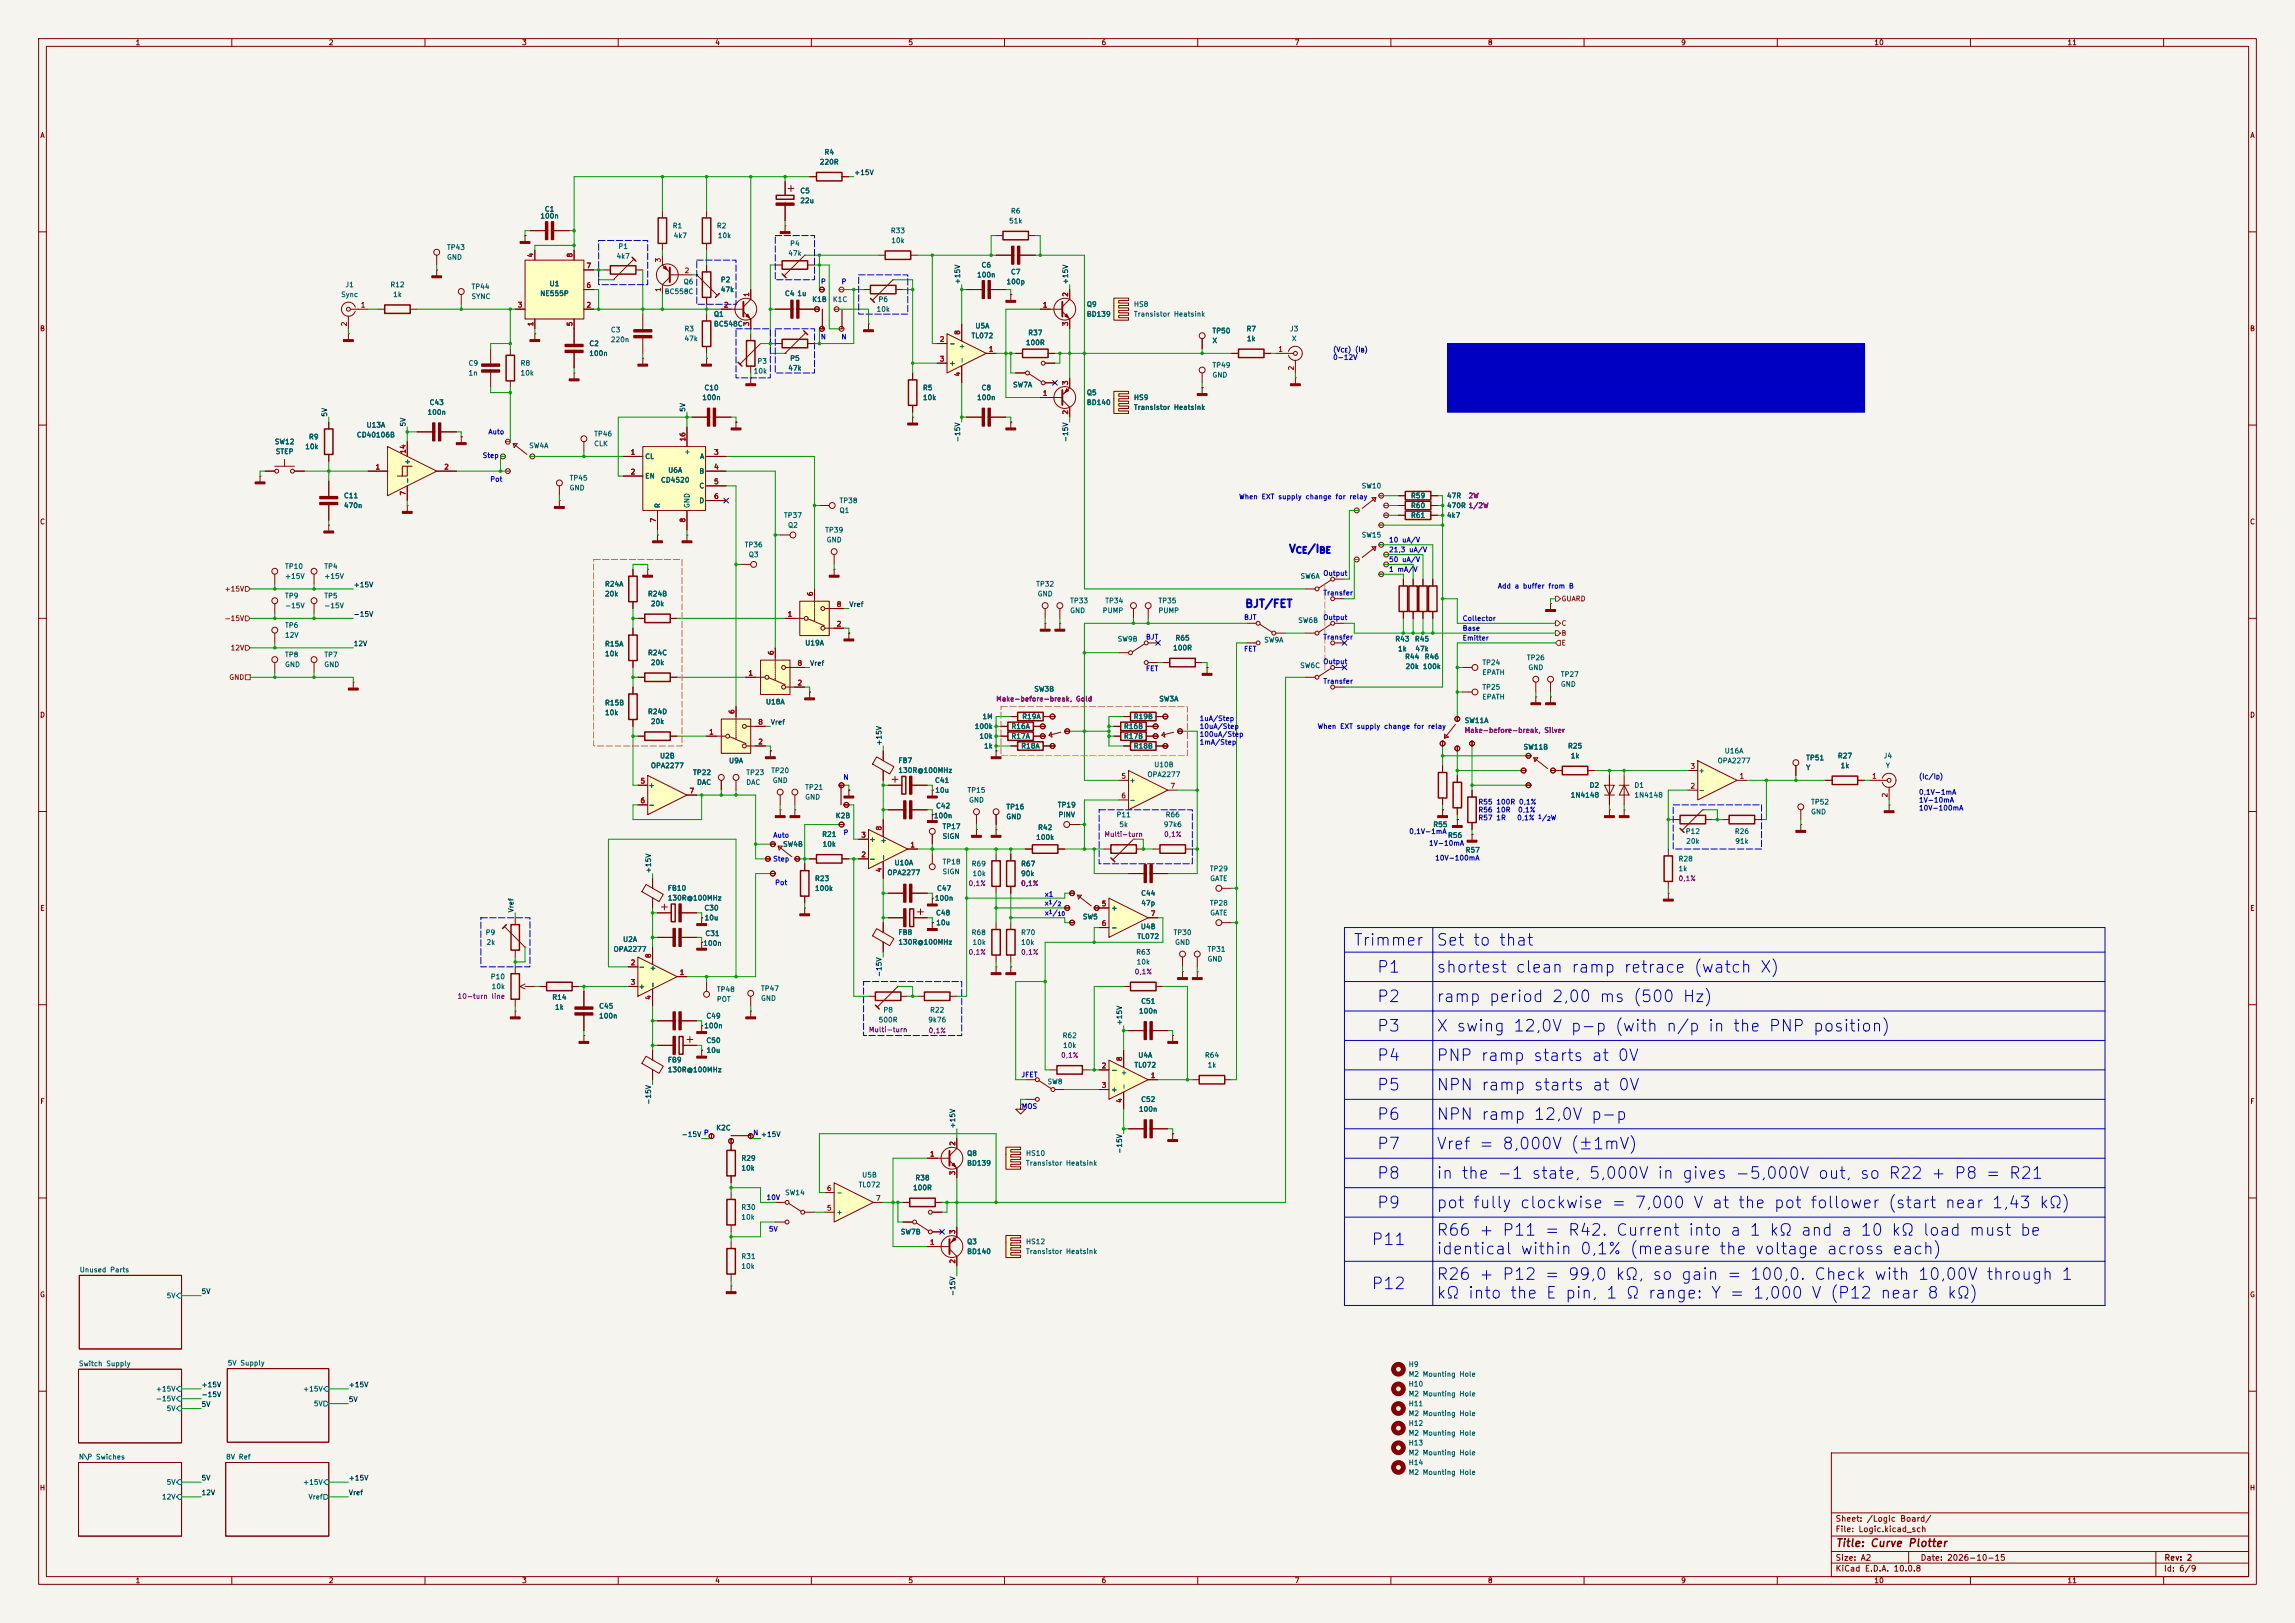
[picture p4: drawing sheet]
<svg xmlns="http://www.w3.org/2000/svg" width="594mm" height="420mm" viewBox="0 0 594 420" stroke-linecap="round" stroke-linejoin="round" font-family="sans-serif">
<defs><g id="words">
<g font-size="3" fill="#0000c2">
<text x="350.1" y="245.5">Trimmer</text>
<text x="371.6" y="245.5">Set to that</text>
<text x="356.2" y="252.5">P1</text>
<text x="371.6" y="252.5">shortest clean ramp retrace (watch X)</text>
<text x="356.2" y="260.1">P2</text>
<text x="371.6" y="260.1">ramp period 2,00 ms (500 Hz)</text>
<text x="356.2" y="267.7">P3</text>
<text x="371.6" y="267.7">X swing 12,0V p-p (with n/p in the PNP position)</text>
<text x="356.2" y="275.3">P4</text>
<text x="371.6" y="275.3">PNP ramp starts at 0V</text>
<text x="356.2" y="283">P5</text>
<text x="371.6" y="283">NPN ramp starts at 0V</text>
<text x="356.2" y="290.6">P6</text>
<text x="371.6" y="290.6">NPN ramp 12,0V p-p</text>
<text x="356.2" y="298.2">P7</text>
<text x="371.6" y="298.2">Vref = 8,000V (±1mV)</text>
<text x="356.2" y="305.8">P8</text>
<text x="371.6" y="305.8">in the −1 state, 5,000V in gives −5,000V out, so R22 + P8 = R21</text>
<text x="356.2" y="313.4">P9</text>
<text x="371.6" y="313.4">pot fully clockwise = 7,000 V at the pot follower (start near 1,43 kΩ)</text>
<text x="354.8" y="323">P11</text>
<text x="371.6" y="320.5">R66 + P11 = R42. Current into a 1 kΩ and a 10 kΩ load must be</text>
<text x="371.6" y="325.4">identical within 0,1% (measure the voltage across each)</text>
<text x="354.8" y="334.4">P12</text>
<text x="371.6" y="332">R26 + P12 = 99,0 kΩ, so gain = 100,0. Check with 10,00V through 1</text>
<text x="371.6" y="336.8">kΩ into the E pin, 1 Ω range: Y = 1,000 V (P12 near 8 kΩ)</text>
</g>
<g font-size="2" fill="#0000c2">
<text x="333.5" y="143.5">V</text>
<text x="338.2" y="143.5">/I</text>
<text x="322.1" y="157.7">BJT/FET</text>
</g>
<text font-size="2" fill="#840000" x="475" y="400.8">Title: Curve Plotter</text>
<g font-size="1.6" fill="#0000c2">
<text x="335.2" y="143.6">CE</text>
<text x="341.3" y="143.6">BE</text>
</g>
<g font-size="1.5" fill="#840000">
<text x="475" y="394.1">Sheet: /Logic Board/</text>
<text x="475" y="396.8">File: Logic.kicad_sch</text>
<text x="475" y="407">KiCad E.D.A. 10.0.8</text>
<text x="475" y="404.2">Size: A2</text>
<text x="497" y="404.2">Date: 2026-10-15</text>
<text x="560" y="407">Id: 6/9</text>
<text x="560.1" y="404.2">Rev: 2</text>
</g>
<g font-size="1.3" fill="#840000">
<text x="35" y="12">1</text>
<text x="85" y="12">2</text>
<text x="135" y="12">3</text>
<text x="185" y="12">4</text>
<text x="235" y="12">5</text>
<text x="285" y="12">6</text>
<text x="335" y="12">7</text>
<text x="385" y="12">8</text>
<text x="435" y="12">9</text>
<text x="485" y="12">10</text>
<text x="535" y="12">11</text>
<text x="10.3" y="36">A</text>
<text x="582.3" y="36">A</text>
<text x="10.2" y="86">B</text>
<text x="582.2" y="86">B</text>
<text x="10.2" y="136">C</text>
<text x="582.2" y="136">C</text>
<text x="10.2" y="186">D</text>
<text x="582.2" y="186">D</text>
<text x="10.3" y="236">E</text>
<text x="582.3" y="236">E</text>
<text x="10.3" y="286">F</text>
<text x="582.3" y="286">F</text>
<text x="10.2" y="336">G</text>
<text x="582.2" y="336">G</text>
<text x="10.2" y="386">H</text>
<text x="582.2" y="386">H</text>
<text x="35" y="410">1</text>
<text x="85" y="410">2</text>
<text x="135" y="410">3</text>
<text x="185" y="410">4</text>
<text x="235" y="410">5</text>
<text x="285" y="410">6</text>
<text x="335" y="410">7</text>
<text x="385" y="410">8</text>
<text x="435" y="410">9</text>
<text x="485" y="410">10</text>
<text x="535" y="410">11</text>
</g>
<g font-size="1.3" fill="#006464">
<text x="213.3" y="40.3">R4</text>
<text x="212.1" y="42.9">220R</text>
<text x="207" y="50.3">C5</text>
<text x="207" y="52.9">22u</text>
<text x="139.7" y="56.8">100n</text>
<text x="140.9" y="55.1">C1</text>
<text x="174" y="59.4">R1</text>
<text x="185.4" y="59.4">R2</text>
<text x="261" y="58.1">51k</text>
<text x="261.5" y="55.6">R6</text>
<text x="115.6" y="65">TP43</text>
<text x="159.9" y="64.7">P1</text>
<text x="174.2" y="61.9">4k7</text>
<text x="185.7" y="61.9">10k</text>
<text x="204.4" y="64">P4</text>
<text x="230.4" y="60.7">R33</text>
<text x="230.6" y="63.2">10k</text>
<text x="115.6" y="67.5">GND</text>
<text x="159.4" y="67.3">4k7</text>
<text x="203.9" y="66.5">47k</text>
<text x="253.9" y="69.5">C6</text>
<text x="261.5" y="71.3">C7</text>
<text x="88.2" y="77.2">Sync</text>
<text x="89.3" y="74.6">J1</text>
<text x="100.9" y="74.6">R12</text>
<text x="101.6" y="77.2">1k</text>
<text x="121.9" y="75.1">TP44</text>
<text x="121.9" y="77.7">SYNC</text>
<text x="139.7" y="76.9">NE555P</text>
<text x="142.1" y="74.4">U1</text>
<text x="171.9" y="76.4">BC558C</text>
<text x="176.8" y="73.9">Q6</text>
<text x="186.4" y="73.4">P2</text>
<text x="186.4" y="75.9">47k</text>
<text x="203" y="76.9">C4</text>
<text x="206.2" y="76.9">1u</text>
<text x="252.8" y="72.1">100n</text>
<text x="260.4" y="73.9">100p</text>
<text x="184.6" y="82.2">Q1</text>
<text x="210.1" y="78.4">K1B</text>
<text x="215.4" y="78.4">K1C</text>
<text x="226.7" y="81">10k</text>
<text x="227.2" y="78.4">P6</text>
<text x="281.2" y="79.7">Q9</text>
<text x="281.2" y="82.2">BD139</text>
<text x="293.4" y="79.7">HS8</text>
<text x="293.4" y="82.2">Transistor Heatsink</text>
<text x="152.4" y="89.9">C2</text>
<text x="158" y="86.3">C3</text>
<text x="158" y="88.8">220n</text>
<text x="177" y="86.1">R3</text>
<text x="177" y="88.6">47k</text>
<text x="184.6" y="84.8">BC548C</text>
<text x="245.6" y="89.9">-</text>
<text x="251.3" y="87.8">TL072</text>
<text x="252.3" y="85.3">U5A</text>
<text x="265.4" y="89.6">100R</text>
<text x="266" y="87.1">R37</text>
<text x="313.7" y="86.6">TP50</text>
<text x="313.7" y="89.1">X</text>
<text x="322.5" y="86.1">R7</text>
<text x="322.6" y="88.6">1k</text>
<text x="333.7" y="86.1">J3</text>
<text x="334.2" y="88.6">X</text>
<text x="121.1" y="94.9">C9</text>
<text x="134.6" y="94.9">R8</text>
<text x="152.4" y="92.4">100n</text>
<text x="195.9" y="94.4">P3</text>
<text x="204.4" y="93.7">P5</text>
<text x="245.6" y="94.9">+</text>
<text x="249.9" y="94.1" transform="rotate(-90 249.9 94.1)">-</text>
<text x="249.9" y="90.6" transform="rotate(-90 249.9 90.6)">+</text>
<text x="313.7" y="95.5">TP49</text>
<text x="121.1" y="97.5">1n</text>
<text x="134.6" y="97.5">10k</text>
<text x="182.2" y="101.3">C10</text>
<text x="194.9" y="97">10k</text>
<text x="203.9" y="96.2">47k</text>
<text x="238.7" y="101.3">R5</text>
<text x="253.9" y="101.3">C8</text>
<text x="262.1" y="100.5">SW7A</text>
<text x="313.7" y="98">GND</text>
<text x="110.5" y="107.6">100n</text>
<text x="111.1" y="105.1">C43</text>
<text x="181.6" y="103.8">100n</text>
<text x="238.7" y="103.8">10k</text>
<text x="252.8" y="103.8">100n</text>
<text x="281.2" y="102.6">Q5</text>
<text x="281.2" y="105.1">BD140</text>
<text x="293.4" y="103.8">HS9</text>
<text x="293.4" y="106.4">Transistor Heatsink</text>
<text x="79.8" y="114">R9</text>
<text x="92.2" y="113.5">CD40106B</text>
<text x="94.7" y="110.9">U13A</text>
<text x="153.7" y="113.2">TP46</text>
<text x="71" y="115.3">SW12</text>
<text x="71.2" y="117.8">STEP</text>
<text x="78.9" y="116.5">10k</text>
<text x="136.8" y="116.3">SW4A</text>
<text x="153.7" y="115.8">CLK</text>
<text x="166.9" y="119.1">CL</text>
<text x="178.8" y="117.9" transform="rotate(-90 178.8 117.9)">+</text>
<text x="181.1" y="119.1">A</text>
<text x="106.4" y="125.2" transform="rotate(-90 106.4 125.2)">-</text>
<text x="106.4" y="120.4" transform="rotate(-90 106.4 120.4)">+</text>
<text x="147.3" y="124.7">TP45</text>
<text x="166.9" y="124.2">EN</text>
<text x="170.9" y="125.2">CD4520</text>
<text x="172.8" y="122.6">U6A</text>
<text x="180.9" y="122.9">B</text>
<text x="88.9" y="129.2">C11</text>
<text x="88.9" y="131.8">470n</text>
<text x="147.3" y="127.2">GND</text>
<text x="171.1" y="131.6" transform="rotate(-90 171.1 131.6)">R</text>
<text x="178.8" y="131.6" transform="rotate(-90 178.8 131.6)">GND</text>
<text x="180.9" y="126.7">C</text>
<text x="180.9" y="130.5">D</text>
<text x="217.2" y="130.5">TP38</text>
<text x="352.3" y="126.7">SW10</text>
<text x="365.1" y="131.8">R60</text>
<text x="365.1" y="129.2">R59</text>
<text x="374.4" y="131.8">470R 1/2W</text>
<text x="374.4" y="129.2">47R</text>
<text x="202.8" y="134.3">TP37</text>
<text x="203.8" y="136.9">Q2</text>
<text x="217.2" y="133">Q1</text>
<text x="365.1" y="134.3">R61</text>
<text x="374.4" y="134.3">4k7</text>
<text x="192.6" y="141.9">TP36</text>
<text x="213.4" y="138.1">TP39</text>
<text x="213.8" y="140.7">GND</text>
<text x="352.3" y="139.4">SW15</text>
<text x="73.6" y="147.5">TP10</text>
<text x="83.8" y="147.5">TP4</text>
<text x="193.7" y="144.5">Q3</text>
<text x="73.6" y="150.1">+15V</text>
<text x="73.6" y="155.1">TP9</text>
<text x="83.8" y="150.1">+15V</text>
<text x="83.8" y="155.1">TP5</text>
<text x="156.4" y="152.1">R24A</text>
<text x="156.4" y="154.6">20k</text>
<text x="167.6" y="154.6">R24B</text>
<text x="268.1" y="152.1">TP32</text>
<text x="268.4" y="154.6">GND</text>
<text x="336.5" y="150.1">SW6A</text>
<text x="73.6" y="157.7">-15V</text>
<text x="83.8" y="157.7">-15V</text>
<text x="168.3" y="157.2">20k</text>
<text x="276.8" y="156.4">TP33</text>
<text x="276.8" y="159">GND</text>
<text x="285.3" y="159">PUMP</text>
<text x="285.9" y="156.4">TP34</text>
<text x="299.7" y="156.4">TP35</text>
<text x="299.7" y="159">PUMP</text>
<text x="335.9" y="161.5">SW6B</text>
<text x="73.6" y="162.8">TP6</text>
<text x="73.6" y="165.3">12V</text>
<text x="156.4" y="167.6">R15A</text>
<text x="208.3" y="167.3">U19A</text>
<text x="289.1" y="166.3">SW9B</text>
<text x="304.1" y="166.1">R65</text>
<text x="327.1" y="166.6">SW9A</text>
<text x="361" y="166.3">R43</text>
<text x="366.1" y="166.3">R45</text>
<text x="73.6" y="170.4">TP8</text>
<text x="73.6" y="172.9">GND</text>
<text x="83.8" y="170.4">TP7</text>
<text x="83.8" y="172.9">GND</text>
<text x="156.4" y="170.1">10k</text>
<text x="167.6" y="169.9">R24C</text>
<text x="168.3" y="172.4">20k</text>
<text x="303.5" y="168.6">100R</text>
<text x="336.4" y="173.2">SW6C</text>
<text x="361.7" y="168.9">1k</text>
<text x="363.5" y="170.9">R44</text>
<text x="363.7" y="173.4">20k 100k</text>
<text x="366.2" y="168.9">47k</text>
<text x="368.6" y="170.9">R46</text>
<text x="383.5" y="172.4">TP24</text>
<text x="395.1" y="171.1">TP26</text>
<text x="395.4" y="173.7">GND</text>
<text x="267.6" y="179.3">SW3B</text>
<text x="383.5" y="175">EPATH</text>
<text x="383.5" y="178.8">TP25</text>
<text x="403.8" y="175.5">TP27</text>
<text x="403.8" y="178">GND</text>
<text x="156.4" y="182.8">R15B</text>
<text x="156.4" y="185.4">10k</text>
<text x="167.6" y="185.1">R24D</text>
<text x="198.1" y="182.6">U18A</text>
<text x="299.9" y="181.8">SW3A</text>
<text x="383.5" y="181.3">EPATH</text>
<text x="168.3" y="187.7">20k</text>
<text x="252.2" y="188.9">100k</text>
<text x="253.4" y="191.5">10k</text>
<text x="254.1" y="186.4">1M</text>
<text x="261.6" y="191.5">R17A</text>
<text x="261.6" y="188.9">R16A</text>
<text x="264.4" y="186.4">R19A</text>
<text x="290.8" y="188.9">R16B</text>
<text x="290.8" y="191.5">R17B</text>
<text x="293.3" y="186.4">R19B</text>
<text x="379" y="187.4">SW11A</text>
<text x="170.7" y="196.5">U2B</text>
<text x="188.6" y="197.8">U9A</text>
<text x="232.4" y="197.8">FB7</text>
<text x="254.6" y="194">1k</text>
<text x="264.2" y="194">R18A</text>
<text x="293.3" y="194">R18B</text>
<text x="394.2" y="194.3">SW11B</text>
<text x="405.7" y="194">R25</text>
<text x="406.4" y="196.5">1k</text>
<text x="444.4" y="197.8">OPA2277</text>
<text x="446.3" y="195.3">U16A</text>
<text x="467.3" y="197.1">TP51</text>
<text x="475.5" y="196.5">R27</text>
<text x="487.4" y="196.5">J4</text>
<text x="168.3" y="199.1">OPA2277</text>
<text x="179.3" y="200.9">TP22</text>
<text x="180.3" y="203.4">DAC</text>
<text x="193" y="200.9">TP23</text>
<text x="193" y="203.4">DAC</text>
<text x="199.5" y="200.4">TP20</text>
<text x="199.9" y="202.9">GND</text>
<text x="232.4" y="200.3">130R@100MHz</text>
<text x="241.9" y="202.9">C41</text>
<text x="292.2" y="202.9">+</text>
<text x="296.9" y="201.4">OPA2277</text>
<text x="298.6" y="198.8">U10B</text>
<text x="439.5" y="200.4">+</text>
<text x="467.3" y="199.6">Y</text>
<text x="476.3" y="199.1">1k</text>
<text x="488" y="199.1">Y</text>
<text x="167.7" y="204.2">+</text>
<text x="167.7" y="209.2">-</text>
<text x="208.3" y="204.7">TP21</text>
<text x="208.3" y="207.2">GND</text>
<text x="241.9" y="205.4">10u</text>
<text x="242.1" y="209.5">C42</text>
<text x="250.3" y="205.4">TP15</text>
<text x="250.7" y="208">GND</text>
<text x="260.3" y="209.8">TP16</text>
<text x="273.6" y="209.2">TP19</text>
<text x="292.2" y="208">-</text>
<text x="406.4" y="206.7">1N4148</text>
<text x="411.3" y="204.2">D2</text>
<text x="422.9" y="204.2">D1</text>
<text x="422.9" y="206.7">1N4148</text>
<text x="439.5" y="205.4">-</text>
<text x="468.6" y="208.5">TP52</text>
<text x="216.2" y="212">K2B</text>
<text x="241.6" y="212">100n</text>
<text x="243.8" y="214.8">TP17</text>
<text x="260.3" y="212.3">GND</text>
<text x="268.5" y="215.1">R42</text>
<text x="273.8" y="211.8">PINV</text>
<text x="288.9" y="211.8">P11</text>
<text x="289.6" y="214.3">5k</text>
<text x="301.1" y="214.3">97k6</text>
<text x="301.6" y="211.8">R66</text>
<text x="370.8" y="214.3">R55</text>
<text x="468.6" y="211">GND</text>
<text x="202.5" y="219.4">SW4B</text>
<text x="212.7" y="216.9">R21</text>
<text x="212.8" y="219.4">10k</text>
<text x="224.9" y="218.1">+</text>
<text x="229.6" y="218.5" transform="rotate(-90 229.6 218.5)">+</text>
<text x="243.8" y="217.4">SIGN</text>
<text x="268.1" y="217.6">100k</text>
<text x="374.6" y="217.1">R56</text>
<text x="379.2" y="220.9">R57</text>
<text x="436.2" y="216.1">P12</text>
<text x="436.3" y="218.6">20k</text>
<text x="448.9" y="216.1">R26</text>
<text x="449" y="218.6">91k</text>
<text x="224.9" y="223.2">-</text>
<text x="229.5" y="226.8">OPA2277</text>
<text x="229.6" y="222.8" transform="rotate(-90 229.6 222.8)">-</text>
<text x="231.4" y="224.2">U10A</text>
<text x="243.8" y="224">TP18</text>
<text x="243.8" y="226.5">SIGN</text>
<text x="251.3" y="224.5">R69</text>
<text x="251.6" y="227">10k</text>
<text x="264.1" y="224.5">R67</text>
<text x="264.1" y="227">90k</text>
<text x="313" y="225.8">TP29</text>
<text x="434.3" y="223.2">R28</text>
<text x="434.3" y="225.8">1k</text>
<text x="172.7" y="230.8">FB10</text>
<text x="172.7" y="233.3">130R@100MHz</text>
<text x="210.8" y="228.3">R23</text>
<text x="210.8" y="230.8">100k</text>
<text x="241.8" y="233.4">100n</text>
<text x="242.4" y="230.8">C47</text>
<text x="295.2" y="232.1">C44</text>
<text x="313.1" y="228.3">GATE</text>
<text x="182.2" y="235.9">C30</text>
<text x="182.2" y="238.5">10u</text>
<text x="242.1" y="237.2">C48</text>
<text x="242.2" y="239.7">10u</text>
<text x="280.1" y="238.2">SW5</text>
<text x="287.5" y="235.9">+</text>
<text x="295.3" y="234.6">47p</text>
<text x="313" y="234.6">TP28</text>
<text x="313.1" y="237.2">GATE</text>
<text x="125.6" y="242.3">P9</text>
<text x="125.8" y="244.8">2k</text>
<text x="161.1" y="244">U2A</text>
<text x="181.9" y="245.1">100n</text>
<text x="182.4" y="242.5">C31</text>
<text x="232.4" y="242.2">FB8</text>
<text x="232.4" y="244.8">130R@100MHz</text>
<text x="251.3" y="242.3">R68</text>
<text x="251.6" y="244.8">10k</text>
<text x="264.1" y="242.3">R70</text>
<text x="264.1" y="244.8">10k</text>
<text x="287.5" y="241">-</text>
<text x="294.2" y="243.3">TL072</text>
<text x="295.1" y="240.7">U4B</text>
<text x="303.6" y="242.3">TP30</text>
<text x="304" y="244.8">GND</text>
<text x="158.7" y="246.6">OPA2277</text>
<text x="165.2" y="251.2">-</text>
<text x="169.9" y="251.5" transform="rotate(-90 169.9 251.5)">+</text>
<text x="293.9" y="247.3">R63</text>
<text x="294.1" y="249.9">10k</text>
<text x="312.4" y="246.6">TP31</text>
<text x="312.4" y="249.1">GND</text>
<text x="126.9" y="253.7">P10</text>
<text x="127.1" y="256.2">10k</text>
<text x="165.2" y="256.2">+</text>
<text x="169.9" y="255.8" transform="rotate(-90 169.9 255.8)">-</text>
<text x="185.4" y="257">TP48</text>
<text x="196.8" y="256.7">TP47</text>
<text x="142.8" y="259">R14</text>
<text x="143.5" y="261.6">1k</text>
<text x="154.9" y="261.3">C45</text>
<text x="154.9" y="263.9">100n</text>
<text x="182.7" y="263.9">C49</text>
<text x="185.4" y="259.5">POT</text>
<text x="196.8" y="259.3">GND</text>
<text x="228.5" y="262.3">P8</text>
<text x="240.6" y="262.3">R22</text>
<text x="294.7" y="262.6">100n</text>
<text x="295.2" y="260">C51</text>
<text x="182.1" y="266.4">100n</text>
<text x="227.3" y="264.9">500R</text>
<text x="240.1" y="264.9">9k76</text>
<text x="274.9" y="268.9">R62</text>
<text x="172.7" y="275.2">FB9</text>
<text x="182.7" y="270.2">C50</text>
<text x="182.7" y="272.7">10u</text>
<text x="275" y="271.5">10k</text>
<text x="294.5" y="274">U4A</text>
<text x="311.7" y="274">R64</text>
<text x="172.7" y="277.8">130R@100MHz</text>
<text x="271" y="280.9">SW8</text>
<text x="287.5" y="277.8">-</text>
<text x="291.8" y="278.5" transform="rotate(-90 291.8 278.5)">+</text>
<text x="293.5" y="276.6">TL072</text>
<text x="312.4" y="276.6">1k</text>
<text x="287.5" y="282.9">+</text>
<text x="291.8" y="282.1" transform="rotate(-90 291.8 282.1)">-</text>
<text x="294.7" y="288">100n</text>
<text x="295.2" y="285.4">C52</text>
<text x="185.2" y="292.8">K2C</text>
<text x="250.2" y="299.4">Q8</text>
<text x="265.4" y="299.4">HS10</text>
<text x="191.8" y="300.7">R29</text>
<text x="191.8" y="303.2">10k</text>
<text x="223" y="305">U5B</text>
<text x="236.8" y="305.8">R38</text>
<text x="250.2" y="302">BD139</text>
<text x="265.4" y="301.9">Transistor Heatsink</text>
<text x="203.1" y="309.6">SW14</text>
<text x="216.4" y="309.6">-</text>
<text x="222.1" y="307.5">TL072</text>
<text x="236.2" y="308.3">100R</text>
<text x="191.8" y="313.4">R30</text>
<text x="191.8" y="315.9">10k</text>
<text x="216.4" y="314.7">+</text>
<text x="233" y="319.7">SW7B</text>
<text x="250.2" y="322.3">Q3</text>
<text x="265.4" y="322.3">HS12</text>
<text x="20.5" y="329.5">Unused Parts</text>
<text x="191.8" y="326.1">R31</text>
<text x="191.8" y="328.6">10k</text>
<text x="250.2" y="324.8">BD140</text>
<text x="265.4" y="324.8">Transistor Heatsink</text>
<text x="43" y="336.2">5V</text>
<text x="20.3" y="353.8">Switch Supply</text>
<text x="58.8" y="353.7">5V Supply</text>
<text x="364.5" y="354">H9</text>
<text x="364.5" y="356.6">M2 Mounting Hole</text>
<text x="364.5" y="359.1">H10</text>
<text x="40.2" y="360.4">+15V</text>
<text x="40.2" y="362.9">-15V</text>
<text x="43" y="365.5">5V</text>
<text x="78.3" y="360.4">+15V</text>
<text x="81.1" y="364.2">5V</text>
<text x="364.5" y="364.2">H11</text>
<text x="364.5" y="361.6">M2 Mounting Hole</text>
<text x="364.5" y="366.7">M2 Mounting Hole</text>
<text x="364.5" y="369.3">H12</text>
<text x="364.5" y="371.8">M2 Mounting Hole</text>
<text x="20.3" y="378">N\P Swiches</text>
<text x="58.4" y="378">8V Ref</text>
<text x="364.5" y="374.3">H13</text>
<text x="364.5" y="376.9">M2 Mounting Hole</text>
<text x="364.5" y="379.4">H14</text>
<text x="364.5" y="382">M2 Mounting Hole</text>
<text x="41.8" y="388.3">12V</text>
<text x="43" y="384.5">5V</text>
<text x="78.3" y="384.5">+15V</text>
<text x="79.7" y="388.3">Vref</text>
</g>
<g font-size="1.3" fill="#0f0f0f">
<text x="221" y="45.6">+15V</text>
<text x="248.8" y="73.7" transform="rotate(-90 248.8 73.7)">+15V</text>
<text x="276.7" y="73.7" transform="rotate(-90 276.7 73.7)">+15V</text>
<text x="85" y="108" transform="rotate(-90 85 108)">5V</text>
<text x="177.7" y="106.7" transform="rotate(-90 177.7 106.7)">5V</text>
<text x="105.3" y="110.5" transform="rotate(-90 105.3 110.5)">5V</text>
<text x="248.8" y="114.5" transform="rotate(-90 248.8 114.5)">-15V</text>
<text x="276.7" y="114.5" transform="rotate(-90 276.7 114.5)">-15V</text>
<text x="91.4" y="152.3">+15V</text>
<text x="91.4" y="159.9">-15V</text>
<text x="219.7" y="157.4">Vref</text>
<text x="91.4" y="167.5">12V</text>
<text x="209.5" y="172.6">Vref</text>
<text x="199.4" y="187.8">Vref</text>
<text x="228.5" y="193.1" transform="rotate(-90 228.5 193.1)">+15V</text>
<text x="168.8" y="226.1" transform="rotate(-90 168.8 226.1)">+15V</text>
<text x="133.2" y="236.2" transform="rotate(-90 133.2 236.2)">Vref</text>
<text x="228.5" y="253" transform="rotate(-90 228.5 253)">-15V</text>
<text x="290.7" y="265.5" transform="rotate(-90 290.7 265.5)">+15V</text>
<text x="168.8" y="286" transform="rotate(-90 168.8 286)">-15V</text>
<text x="247.5" y="292.1" transform="rotate(-90 247.5 292.1)">+15V</text>
<text x="176.3" y="294.5">-15V</text>
<text x="196.8" y="294.5">+15V</text>
<text x="290.7" y="298.7" transform="rotate(-90 290.7 298.7)">-15V</text>
<text x="52" y="335.2">5V</text>
<text x="247.5" y="335.5" transform="rotate(-90 247.5 335.5)">-15V</text>
<text x="52" y="359.3">+15V</text>
<text x="90.1" y="359.3">+15V</text>
<text x="52" y="361.8">-15V</text>
<text x="52" y="364.4">5V</text>
<text x="90.1" y="363.1">5V</text>
<text x="52" y="383.4">5V</text>
<text x="90.1" y="383.4">+15V</text>
<text x="52" y="387.2">12V</text>
<text x="90.1" y="387.2">Vref</text>
</g>
<g font-size="1.3" fill="#a90000">
<text x="138.3" y="66.8" transform="rotate(-90 138.3 66.8)">4</text>
<text x="148.5" y="66.8" transform="rotate(-90 148.5 66.8)">8</text>
<text x="151.7" y="69.7">7</text>
<text x="171.3" y="68" transform="rotate(-90 171.3 68)">3</text>
<text x="177.1" y="71">2</text>
<text x="151.7" y="74.8">6</text>
<text x="171.3" y="75.7" transform="rotate(-90 171.3 75.7)">1</text>
<text x="194.2" y="76.9" transform="rotate(-90 194.2 76.9)">1</text>
<text x="276.7" y="76.9" transform="rotate(-90 276.7 76.9)">2</text>
<text x="93.2" y="79.9">1</text>
<text x="133.9" y="79.9">3</text>
<text x="151.7" y="79.9">2</text>
<text x="187.2" y="79.9">2</text>
<text x="269.8" y="79.9">1</text>
<text x="90" y="84.6" transform="rotate(-90 90 84.6)">2</text>
<text x="138.3" y="84.6" transform="rotate(-90 138.3 84.6)">1</text>
<text x="148.5" y="84.6" transform="rotate(-90 148.5 84.6)">5</text>
<text x="194.2" y="84.6" transform="rotate(-90 194.2 84.6)">3</text>
<text x="243.1" y="88.8">2</text>
<text x="248.8" y="86.8" transform="rotate(-90 248.8 86.8)">8</text>
<text x="276.7" y="84.6" transform="rotate(-90 276.7 84.6)">3</text>
<text x="243.1" y="93.8">3</text>
<text x="255.8" y="91.3">1</text>
<text x="330.7" y="91.3">1</text>
<text x="335.1" y="96" transform="rotate(-90 335.1 96)">2</text>
<text x="248.8" y="97.6" transform="rotate(-90 248.8 97.6)">4</text>
<text x="276.7" y="99.8" transform="rotate(-90 276.7 99.8)">3</text>
<text x="269.8" y="102.7">1</text>
<text x="276.7" y="107.4" transform="rotate(-90 276.7 107.4)">2</text>
<text x="105.3" y="117.5" transform="rotate(-90 105.3 117.5)">14</text>
<text x="163.1" y="118">1</text>
<text x="177.7" y="114.4" transform="rotate(-90 177.7 114.4)">16</text>
<text x="184.7" y="118">3</text>
<text x="97.1" y="121.8">1</text>
<text x="114.8" y="121.8">2</text>
<text x="163.1" y="123.1">2</text>
<text x="184.7" y="121.8">4</text>
<text x="184.7" y="125.6">5</text>
<text x="105.3" y="128.4" transform="rotate(-90 105.3 128.4)">7</text>
<text x="184.7" y="129.4">6</text>
<text x="170" y="135.4" transform="rotate(-90 170 135.4)">7</text>
<text x="177.7" y="135.4" transform="rotate(-90 177.7 135.4)">8</text>
<text x="210.7" y="154.4" transform="rotate(-90 210.7 154.4)">6</text>
<text x="203.7" y="159.9">1</text>
<text x="216.4" y="157.3">8</text>
<text x="216.4" y="162.4">2</text>
<text x="200.5" y="169.6" transform="rotate(-90 200.5 169.6)">6</text>
<text x="206.3" y="172.6">8</text>
<text x="193.6" y="175.1">1</text>
<text x="206.3" y="177.7">2</text>
<text x="190.4" y="184.9" transform="rotate(-90 190.4 184.9)">6</text>
<text x="183.4" y="190.4">1</text>
<text x="196.1" y="187.8">8</text>
<text x="196.1" y="192.9">2</text>
<text x="165.6" y="203.1">5</text>
<text x="290.1" y="201.8">5</text>
<text x="437.4" y="199.3">3</text>
<text x="450.1" y="201.8">1</text>
<text x="484.4" y="201.8">1</text>
<text x="165.6" y="208.1">6</text>
<text x="178.3" y="205.6">7</text>
<text x="290.1" y="206.9">6</text>
<text x="302.8" y="204.3">7</text>
<text x="437.4" y="204.3">2</text>
<text x="488.8" y="206.5" transform="rotate(-90 488.8 206.5)">2</text>
<text x="228.5" y="215" transform="rotate(-90 228.5 215)">8</text>
<text x="222.8" y="217">3</text>
<text x="235.5" y="219.6">1</text>
<text x="222.8" y="222.1">2</text>
<text x="228.5" y="225.8" transform="rotate(-90 228.5 225.8)">4</text>
<text x="285" y="234.8">5</text>
<text x="285" y="239.9">6</text>
<text x="297.7" y="237.4">7</text>
<text x="163.1" y="250.1">2</text>
<text x="168.8" y="248.1" transform="rotate(-90 168.8 248.1)">8</text>
<text x="163.1" y="255.1">3</text>
<text x="175.8" y="252.6">1</text>
<text x="168.8" y="258.9" transform="rotate(-90 168.8 258.9)">4</text>
<text x="290.7" y="274.7" transform="rotate(-90 290.7 274.7)">8</text>
<text x="285" y="276.7">2</text>
<text x="285" y="281.8">3</text>
<text x="297.7" y="279.3">1</text>
<text x="290.7" y="285.5" transform="rotate(-90 290.7 285.5)">4</text>
<text x="240.6" y="299.6">1</text>
<text x="247.5" y="296.6" transform="rotate(-90 247.5 296.6)">2</text>
<text x="247.5" y="304.3" transform="rotate(-90 247.5 304.3)">3</text>
<text x="213.9" y="308.5">6</text>
<text x="226.6" y="311">7</text>
<text x="213.9" y="313.6">5</text>
<text x="240.6" y="322.4">1</text>
<text x="247.5" y="319.5" transform="rotate(-90 247.5 319.5)">3</text>
<text x="247.5" y="327.1" transform="rotate(-90 247.5 327.1)">2</text>
</g>
<g font-size="1.3" fill="#0000c2">
<text x="212.3" y="73.8">P</text>
<text x="217.7" y="73.8">P</text>
<text x="212.3" y="88.1">N</text>
<text x="217.6" y="88.1">N</text>
<text x="344.9" y="91.4">(V</text>
<text x="344.9" y="93.4">0-12V</text>
<text x="348.8" y="91.4">) (I )</text>
<text x="126.3" y="112.7">Auto</text>
<text x="124.8" y="118.8">Step</text>
<text x="126.8" y="125">Pot</text>
<text x="320.6" y="129.5">When EXT supply change for relay</text>
<text x="359.4" y="143.2">21,3 uA/V</text>
<text x="359.4" y="140.7">10 uA/V</text>
<text x="342.4" y="149.3">Output</text>
<text x="359.4" y="148.3">1 mA/V</text>
<text x="359.4" y="145.7">50 uA/V</text>
<text x="342.4" y="154.4">Transfer</text>
<text x="387.6" y="152.6">Add a buffer from B</text>
<text x="321.9" y="160.7">BJT</text>
<text x="342.4" y="160.7">Output</text>
<text x="378.4" y="161">Collector</text>
<text x="296.5" y="165.8">BJT</text>
<text x="342.4" y="165.8">Transfer</text>
<text x="378.4" y="163.5">Base</text>
<text x="378.4" y="166.1">Emitter</text>
<text x="296.5" y="174">FET</text>
<text x="321.9" y="168.9">FET</text>
<text x="342.4" y="172.2">Output</text>
<text x="342.4" y="177.2">Transfer</text>
<text x="310.4" y="186.9">1uA/Step</text>
<text x="310.4" y="188.9">10uA/Step</text>
<text x="310.4" y="191">100uA/Step</text>
<text x="340.9" y="188.9">When EXT supply change for relay</text>
<text x="310.4" y="193">1mA/Step</text>
<text x="218.2" y="202.1">N</text>
<text x="496.5" y="201.9">(I /I )</text>
<text x="382.5" y="208.5">R55 100R 0,1%</text>
<text x="496.5" y="205.9">0,1V-1mA</text>
<text x="496.5" y="208">1V-10mA</text>
<text x="382.5" y="210.5">R56 10R</text>
<text x="382.5" y="212.6">R57 1R</text>
<text x="392.5" y="212.6">0,1%</text>
<text x="392.8" y="210.5">0,1%</text>
<text x="398.9" y="212.6">/ W</text>
<text x="496.5" y="210">10V-100mA</text>
<text x="200" y="217.1">Auto</text>
<text x="218.2" y="216.4">P</text>
<text x="364.6" y="216.1">0,1V-1mA</text>
<text x="369.7" y="219.2">1V-10mA</text>
<text x="200" y="223.2">Step</text>
<text x="371.3" y="223">10V-100mA</text>
<text x="200.5" y="229.4">Pot</text>
<text x="270.3" y="232.4">x1</text>
<text x="270.3" y="234.6">x /</text>
<text x="270.3" y="237.2">x /</text>
<text x="264.2" y="279.1">JFET</text>
<text x="264.3" y="287.3">MOS</text>
<text x="182.1" y="294.1">P</text>
<text x="194.8" y="294.1">N</text>
<text x="198.3" y="310.8">10V</text>
<text x="198.9" y="319">5V</text>
</g>
<g font-size="1.3" fill="#840084">
<text x="380" y="129.2">2W</text>
<text x="257.7" y="181.8">Make-before-break, Gold</text>
<text x="379" y="189.9">Make-before-break, Silver</text>
<text x="285.7" y="216.9">Multi-turn</text>
<text x="301.2" y="216.9">0,1%</text>
<text x="250.6" y="229.6">0,1%</text>
<text x="264.1" y="229.6">0,1%</text>
<text x="434.3" y="228.3">0,1%</text>
<text x="250.6" y="247.3">0,1%</text>
<text x="264.1" y="247.3">0,1%</text>
<text x="293.5" y="252.4">0,1%</text>
<text x="118.3" y="258.8">10-turn line</text>
<text x="224.8" y="267.4">Multi-turn</text>
<text x="240.2" y="267.7">0,1%</text>
<text x="274.5" y="274">0,1%</text>
</g>
<g font-size="1.3" fill="#725600">
<text x="58" y="153.4">+15V</text>
<text x="404" y="155.9">GUARD</text>
<text x="58" y="161">-15V</text>
<text x="404" y="167.3">E</text>
<text x="404" y="162.3">C</text>
<text x="404" y="164.8">B</text>
<text x="59.6" y="168.6">12V</text>
<text x="59.2" y="176.2">GND</text>
</g>
<g font-size="1" fill="#0000c2">
<text x="346.9" y="91.4">CE</text>
<text x="352.1" y="91.4">B</text>
<text x="498" y="201.9">C</text>
<text x="501" y="201.9">D</text>
<text x="398" y="212.1">1</text>
<text x="400.3" y="212.6">2</text>
<text x="271.3" y="234.2">1</text>
<text x="271.3" y="236.7">1</text>
<text x="273.6" y="234.7">2</text>
<text x="273.6" y="237.3">10</text>
</g>
</g></defs>
<path d="M0 0h594v420h-594z" fill="#f5f4ef" stroke="#f5f4ef" stroke-width=".26"/>
<g fill="none" stroke="#840000" stroke-width=".26">
<path d="M10 10h574v400h-574zM12 12h570v396h-570zM60 10v2M110 10v2M160 10v2M210 10v2M260 10v2M310 10v2M360 10v2M410 10v2M460 10v2M510 10v2"/>
<path d="M560 10v2M10 60h2M582 60h2M10 110h2M582 110h2M10 160h2M582 160h2M10 210h2M582 210h2M10 260h2M582 260h2M10 310h2"/>
<path d="M582 310h2M20.5 330h26.5v19.1h-26.5zM20.3 354.3h26.7v19.1h-26.7zM58.8 354.2h26.3v19h-26.3zM10 360h2M20.3 378.5h26.7v19h-26.7zM58.4 378.5h26.7v19h-26.7zM474 376h108v32h-108zM582 360h2M474 397.5h108M474 391.5h108M60 408v2"/>
<path d="M110 408v2M160 408v2M210 408v2M260 408v2M310 408v2M360 408v2M410 408v2M460 408v2M474 404.5h108M474 401.5h108M494 401.5v3M510 408v2"/>
<path d="M558 401.5v6.5M560 408v2"/>
</g>
<path d="M374.6 88.9h108v17.8h-108z" fill="#0000c2"/>
<g fill="none" stroke="#840000" stroke-width=".26">
<path d="M137.2 59.7h4.6M142.7 59.7h4.6M91.9 79.5a1.81 1.81 0 0 0-2.7-1 1.81 1.81 0 0 0 0 3 1.81 1.81 0 0 0 2.7-1M119.4 76.2v2.5M156.2 69.9h1.8M158.7 72.4h.1M164.1 67.1l-5.4 5.3M164.6 69.9h1.8M90.2 86.4h.1M90.2 81.8v3.3M90.2 86.4v1.5M90.7 80h4.5"/>
<path d="M97.8 80h1.8M106.2 80h1.7M127 90.2v4.6M127 95.7v4.6M132.1 90.2v1.7M132.1 98.6v1.7M148.6 85.1v4.6M148.6 90.6v4.7M166.4 92.7h.1M166.4 81.3v4.6M166.4 86.8v4.6M166.4 92.7v1.5"/>
<path d="M182.9 92.7h.1M182.9 92.7v1.5M119.4 113h.1M119.4 113v1.6M241.3 210.8h.1M241.3 210.8v1.5M241.3 215.9v2.5M257.8 214.6h.1M257.8 214.6v1.6M265.4 219.7h1.8M273.8 219.7h1.8M276.9 213.4h2.5"/>
<path d="M241.3 221v2.5M257.8 221v1.8M257.8 229.4v1.7M261.6 221v1.8M261.6 229.4v1.7M20.5 330h26.5v19.1h-26.5zM20.3 354.3h26.7v19.1h-26.7zM58.8 354.2h26.3v19h-26.3zM20.3 378.5h26.7v19h-26.7zM58.4 378.5h26.7v19h-26.7z"/>
<circle cx="119.4" cy="75.4" r=".76"/>
<circle cx="90.2" cy="80" r=".51"/>
<circle cx="241.3" cy="215.1" r=".76"/>
<circle cx="276.1" cy="213.4" r=".76"/>
<circle cx="241.3" cy="224.3" r=".76"/>
</g>
<path d="M46.4 334.6h.6v1.3h-.6l-.7-.6zM46.4 358.8h.6v1.2h-.6l-.7-.6zM84.5 358.8h.6v1.2h-.6l-.7-.6zM46.4 361.3h.6v1.3h-.6l-.7-.6zM46.4 363.9h.6v1.2h-.6l-.7-.6zM83.8 362.6h.7l.6 .6-.6 .7h-.7zM46.4 382.9h.6v1.3h-.6l-.7-.7zM46.4 386.7h.6v1.3h-.6l-.7-.6zM83.8 386.7h.7l.6 .7-.6 .6h-.7zM84.5 382.9h.6v1.3h-.6l-.7-.7z" fill="none" stroke="#006464" stroke-width=".26"/>
<g fill="#840000" stroke="#840000" stroke-width=".26">
<path d="M88.9 87.9h2.5v.5h-2.5z"/>
<path d="M118.1 114.6h2.5v.5h-2.5z"/>
<path d="M240 212.3h2.6v.6h-2.6z"/>
<path d="M165.1 94.2h2.5v.5h-2.5z"/>
<path d="M256.5 216.2h2.6v.5h-2.6z"/>
<path d="M181.6 94.2h2.5v.5h-2.5z"/>
</g>
<path d="M99.6 78.9h6.6v2.2h-6.6zM158 68.8h6.6v2.1h-6.6zM163.6 66.5l1 1.1M131 91.9h2.2v6.7h-2.2zM267.2 218.6h6.6v2.2h-6.6zM256.7 222.8h2.2v6.6h-2.2zM260.5 222.8h2.2v6.6h-2.2z" fill="none" stroke="#840000" stroke-width=".38"/>
<g fill="#840000" stroke="#840000" stroke-width=".38">
<path d="M124.7 94.2h4.6v.5h-4.6z"/>
<path d="M124.7 95.8h4.6v.5h-4.6z"/>
<path d="M141.2 57.4h.5v4.6h-.5z"/>
<path d="M142.7 57.4h.6v4.6h-.6z"/>
<path d="M164.1 85.3h4.6v.6h-4.6z"/>
<path d="M164.1 86.9h4.6v.5h-4.6z"/>
<path d="M146.3 89.2h4.6v.5h-4.6z"/>
<path d="M146.3 90.7h4.6v.5h-4.6z"/>
</g>
<path d="M167.6 200.7l10.2 5-10.2 5.1z" fill="#ffffc2"/>
<path d="M165.1 190.5h1.8M173.5 190.5h1.8M165.1 203.2h2.5M165.1 208.3h2.5M167.6 200.7l10.2 5-10.2 5.1zM177.8 205.7h2.5" fill="none" stroke="#840000" stroke-width=".26"/>
<path d="M166.9 189.4h6.6v2.2h-6.6z" fill="none" stroke="#840000" stroke-width=".38"/>
<path d="M186.7 186.1h7.6v8.8h-7.6z" fill="#ffffc2"/>
<g fill="none" stroke="#840000" stroke-width=".26">
<path d="M171.4 54.6v1.8M182.9 54.6v1.8M171.4 63v1.8M171.4 66v2.6l2 1.9M173.4 71.8l-2 1.9v2.5M173.4 71.1h5.7M180.3 71.1h.1M180.3 71.1l5.4 5.4M182.9 63v1.8M182.9 68.6v1.8M182.9 77v1.7M194.3 74.9v2.6l-1.9 1.9"/>
<path d="M182.9 81.3v1.8M182.9 89.7v1.7M186.7 80h5.7M192.4 80.6l1.9 2v2.5M182.9 190.5h4.8M186.7 186.1h7.6v8.8h-7.6zM188.8 190.6l4.2 1.8M190.5 182.9v3M190.5 186.2v.2M190.5 186.7v.2M190.5 187.2v.3M190.5 187.7v.3"/>
<path d="M190.5 188.2v.3M190.5 188.7v.3M190.5 189.2v.3M190.5 189.7v.3M190.5 190.2v.3M190.5 190.8v.2M193.3 193h4.8M193.3 188h4.8M226.9 195.9l4.5 2.5-1.1 1.9-4.5-2.6zM228.6 194.3v2.6M228.6 199.3v2.6M186.7 201.9v2.6"/>
<path d="M217.2 203.2h1.2M217.2 213.4h1.2M218.4 208.3h1.3M229.9 203.2h3.6M229.9 209.6h4.6M230.9 201.7h1.5M231.6 200.9v1.5M235.4 203.2h4.6M235.4 209.6h4.6M257.8 210.8v2.6M208.3 235h.1M208.3 223.5v1.8"/>
<path d="M208.3 231.9v1.8M208.3 235v1.5M209.5 222.3h1.8M217.9 222.3h1.8"/>
<circle cx="172.7" cy="71.1" r="2.82"/>
<circle cx="193" cy="80" r="2.82"/>
<circle cx="188.3" cy="190.5" r=".51"/>
<circle cx="192.7" cy="188" r=".51"/>
<circle cx="192.7" cy="193" r=".51"/>
<circle cx="186.7" cy="201.2" r=".76"/>
<circle cx="217.8" cy="213.4" r=".63"/>
<circle cx="217.8" cy="203.2" r=".63"/>
<circle cx="219.1" cy="208.3" r=".63"/>
<circle cx="257.8" cy="210.1" r=".76"/>
</g>
<g fill="#840000" stroke="#840000" stroke-width=".26">
<path d="M207 236.5h2.5v.5h-2.5z"/>
<path d="M171.7 69.3l.5-.5 .5 1.1z"/>
<path d="M193 81.8l.5-.5 .6 1z"/>
</g>
<path d="M170.4 56.4h2.1v6.6h-2.1zM181.8 56.4h2.2v6.6h-2.2zM181.8 70.4h2.2v6.6h-2.2zM186.2 75.9l-1 1.1M181.8 83.1h2.2v6.6h-2.2zM233.4 200.9h1v4.6h-1zM207.2 225.3h2.2v6.6h-2.2zM211.3 221.2h6.6v2.1h-6.6z" fill="none" stroke="#840000" stroke-width=".38"/>
<path d="M173.4 69.2v3.8M192.4 78.1v3.8" fill="none" stroke="#840000" stroke-width=".51"/>
<g fill="#840000" stroke="#840000" stroke-width=".38">
<path d="M235.5 200.9h.5v4.6h-.5z"/>
<path d="M235.5 207.3h.5v4.5h-.5z"/>
<path d="M233.9 207.3h.5v4.5h-.5z"/>
</g>
<path d="M217.7 203.2v5.1" fill="none" stroke="#840000" stroke-width=".3"/>
<g fill="#ffffc2">
<path d="M100.3 115.6l12.7 6.3-12.7 6.4z"/>
<path d="M104.1 120.7h1.3l-2.5 2.5h1.2z"/>
<path d="M105.4 120.7v2.5h-1.3l2.6-2.5z"/>
</g>
<g fill="none" stroke="#840000" stroke-width=".26">
<path d="M113 69.9h.1M113 66v2.6M113 69.9v1.5M135.9 61h.1M135.9 61v1.5M100.3 115.6l12.7 6.3-12.7 6.4zM107.9 111.8h4.7M113.5 111.8h4.6M151.1 114.3v2.5M95.2 121.9h5.1M105.4 120.7h-1.3v2.5h-1.2M106.7 120.7h-1.3v2.5h-1.3"/>
<path d="M113 121.9h5.1M144.8 129.5h.1M144.8 125.7v2.6M144.8 129.5v1.6M177.8 132.1v5.1M270.5 157.5v2.5M274.3 157.5v2.5M293.4 157.5v2.5M297.2 157.5v2.5M71.1 163.8v2.6M71.1 171.5v2.5M81.3 171.5v2.5"/>
<path d="M91.4 176.5h.1M91.4 176.5v1.6M163.8 162.6v1.7M163.8 170.9v1.8M163.8 177.8v1.8M165.1 175.3h1.8M165.1 160h1.8M173.5 175.3h1.8M173.5 160h1.8M270.5 161.3h.1M270.5 161.3v1.5M274.3 161.3h.1"/>
<path d="M274.3 161.3v1.5M289.6 168.9h2.5M296.2 166.6l-3.1 2.1M297.2 166.4h2.5M297.2 171.5h2.5M301 171.5h1.8M309.4 171.5h1.7M163.8 186.2v1.8M288.3 188h1.8M288.3 190.5h1.8M290.8 185.4h1.8M296.7 188h1.7"/>
<path d="M296.7 190.5h1.7M299.2 185.4h1.8M201.9 205.7v2.6M130.6 239.8l5.3 5.3M133.3 237.5v1.8M241.3 232.4h.1M241.3 232.4v1.5M133.3 245.9v1.8M135.9 245.1h.1"/>
<circle cx="113" cy="65.3" r=".76"/>
<circle cx="151.1" cy="113.5" r=".76"/>
<circle cx="144.8" cy="125" r=".76"/>
<circle cx="270.5" cy="156.7" r=".76"/>
<circle cx="274.3" cy="156.7" r=".76"/>
<circle cx="293.4" cy="156.7" r=".76"/>
<circle cx="297.2" cy="156.7" r=".76"/>
<circle cx="71.1" cy="170.7" r=".76"/>
<circle cx="71.1" cy="163.1" r=".76"/>
<circle cx="81.3" cy="170.7" r=".76"/>
<circle cx="292.6" cy="168.9" r=".51"/>
<circle cx="296.7" cy="171.5" r=".51"/>
<circle cx="296.7" cy="166.4" r=".51"/>
<circle cx="201.9" cy="205" r=".76"/>
</g>
<g fill="#840000" stroke="#840000" stroke-width=".38">
<path d="M113.5 109.5h.5v4.5h-.5z"/>
<path d="M112 109.5h.5v4.5h-.5z"/>
</g>
<g fill="#840000" stroke="#840000" stroke-width=".26">
<path d="M111.8 71.4h2.5v.5h-2.5z"/>
<path d="M240 233.9h2.6v.5h-2.6z"/>
<path d="M143.5 131.1h2.5v.5h-2.5z"/>
<path d="M273 162.8h2.6v.5h-2.6z"/>
<path d="M269.2 162.8h2.6v.5h-2.6z"/>
<path d="M90.2 178.1h2.5v.5h-2.5z"/>
<path d="M134.6 62.5h2.6v.5h-2.6z"/>
</g>
<path d="M166.9 158.9h6.6v2.2h-6.6zM162.7 164.3h2.2v6.6h-2.2zM162.7 179.6h2.2v6.6h-2.2zM166.9 174.2h6.6v2.2h-6.6zM302.8 170.4h6.6v2.1h-6.6zM290.1 186.9h6.6v2.2h-6.6zM290.1 189.4h6.6v2.2h-6.6zM292.6 184.3h6.6v2.2h-6.6zM131.1 239.3l-1.1 1M132.3 239.3h2.1v6.6h-2.1z" fill="none" stroke="#840000" stroke-width=".38"/>
<path d="M135.9 67.3h15.2v15.3h-15.2z" fill="#ffffc2"/>
<g fill="none" stroke="#840000" stroke-width=".26">
<path d="M135.9 67.3h15.2v15.3h-15.2zM138.4 64.8v2.5M148.6 64.8v2.5M151.1 74.9h2.6M151.1 69.9h2.6M133.3 80h2.6M138.4 86.4h.1M138.4 82.6v2.5M138.4 86.4v1.5M148.6 82.6v2.5M151.1 80h2.6M177.8 110.5v5.1"/>
<path d="M209.5 179.1h.1M209.5 179.1v1.5M219.7 204.5h.1M219.7 204.5v1.5M241.3 204.5h.1M241.3 204.5v1.5M252.7 214.6h.1M252.7 210.8v2.6M252.7 214.6v1.6"/>
<circle cx="252.7" cy="210.1" r=".76"/>
</g>
<g fill="#840000" stroke="#840000" stroke-width=".26">
<path d="M137.2 87.9h2.5v.5h-2.5z"/>
<path d="M251.5 216.2h2.5v.5h-2.5z"/>
<path d="M240 206h2.6v.5h-2.6z"/>
<path d="M218.4 206h2.6v.5h-2.6z"/>
<path d="M208.3 180.6h2.5v.5h-2.5z"/>
</g>
<path d="M196.8 170.8h7.7v8.9h-7.7z" fill="#ffffc2"/>
<g fill="none" stroke="#840000" stroke-width=".26">
<path d="M170.2 138.4h.1M170.2 138.4v1.6M177.8 138.4h.1M177.8 138.4v1.6M193 175.3h4.9M196.8 170.8h7.7v8.9h-7.7zM199 175.4l4.2 1.8M200.7 167.6v3.1M200.7 170.9v.3M200.7 171.5v.2M200.7 172v.2M200.7 172.5v.2"/>
<path d="M200.7 173v.2M200.7 173.5v.2M200.7 174v.2M200.7 174.5v.3M200.7 175v.3M200.7 175.5v.3M203.5 177.8h4.8M203.5 172.7h4.8M205.7 209.6h.1M205.7 209.6v1.5"/>
<circle cx="198.5" cy="175.3" r=".51"/>
<circle cx="202.8" cy="177.8" r=".51"/>
<circle cx="202.8" cy="172.7" r=".51"/>
</g>
<g fill="#840000" stroke="#840000" stroke-width=".26">
<path d="M176.5 140h2.6v.5h-2.6z"/>
<path d="M204.5 211.1h2.5v.5h-2.5z"/>
<path d="M168.9 140h2.5v.5h-2.5z"/>
</g>
<path d="M166.4 115.6h16.2v16.5h-16.2z" fill="#ffffc2"/>
<g fill="none" stroke="#840000" stroke-width=".26">
<path d="M129.5 118.1h1.3M130.8 114.3h1.3M132.8 114.8h1.1l-.8 1zM132.8 114.8l3.6 2.8M137.2 118.1h1.2M161.3 118.1h5.1M166.4 115.6h16.2v16.5h-16.2zM179.1 108h4.6M182.9 118.1h5.1M184.6 108h4.6M130.8 121.9h1.3M161.3 123.2h5.1"/>
<path d="M170.2 132.1v5.1M182.9 121.9h5.1M182.9 125.7h5.1M182.9 129.5h5.1M219.7 163.8h.1M219.7 163.8v1.6M199.4 194.3h.1M199.4 194.3v1.5"/>
<circle cx="130.2" cy="118.1" r=".63"/>
<circle cx="131.4" cy="114.3" r=".63"/>
<circle cx="137.8" cy="118.1" r=".63"/>
<circle cx="131.4" cy="121.9" r=".63"/>
</g>
<g fill="#840000" stroke="#840000" stroke-width=".38">
<path d="M183.1 105.7h.5v4.5h-.5z"/>
<path d="M184.7 105.7h.5v4.5h-.5z"/>
</g>
<g fill="#840000" stroke="#840000" stroke-width=".26">
<path d="M198.1 195.8h2.6v.5h-2.6z"/>
<path d="M218.4 165.4h2.6v.5h-2.6z"/>
</g>
<path d="M207 155.6h7.6v8.9h-7.6z" fill="#ffffc2"/>
<g fill="none" stroke="#840000" stroke-width=".26">
<path d="M163.8 147.3v1.8M163.8 155.7v1.8M167.6 147.3h.1M167.6 147.3v1.5M207 155.6h7.6v8.9h-7.6zM210.8 152.4v3M210.8 155.7v.3M210.8 156.2v.3M210.8 156.7v.3M210.8 157.2v.3M210.8 157.7v.3M210.8 158.2v.3"/>
<path d="M210.8 158.8v.2M210.8 159.3v.2M210.8 159.8v.2M213.6 157.5h4.8M215.9 147.3h.1M215.9 147.3v1.5M203.2 160h4.8M209.2 160.1l4.2 1.8M210.8 160.3v.2M213.6 162.6h4.8M205.7 205.7v2.6M170.2 270.5h4.6"/>
<path d="M176.7 270.5h3.6M177.8 269h1.5M178.6 268.2v1.5"/>
<circle cx="213" cy="157.5" r=".51"/>
<circle cx="208.7" cy="160" r=".51"/>
<circle cx="213" cy="162.6" r=".51"/>
<circle cx="205.7" cy="205" r=".76"/>
</g>
<g fill="#840000" stroke="#840000" stroke-width=".26">
<path d="M214.6 148.8h2.6v.6h-2.6z"/>
<path d="M166.4 148.8h2.5v.6h-2.5z"/>
</g>
<path d="M162.7 149.1h2.2v6.6h-2.2zM175.8 268.2h1v4.6h-1z" fill="none" stroke="#840000" stroke-width=".38"/>
<path d="M174.2 268.2h.6v4.6h-.6z" fill="#840000" stroke="#840000" stroke-width=".38"/>
<path d="M165.1 247.7l10.2 5-10.2 5.1z" fill="#ffffc2"/>
<g fill="none" stroke="#840000" stroke-width=".26">
<path d="M228.6 238.8v2.5M229.9 237.5h4.6M236.4 237.5h3.6M237.5 236h1.5M238.3 235.2v1.5M241.3 238.8h.1M241.3 238.8v1.5M257.8 238.8v1.7M261.6 238.8v1.7M275.6 235h1.3M276.9 231.1h1.2M276.9 238.8h1.2"/>
<path d="M278.9 231.6h1l-.8 1.1zM278.9 231.6l3.5 2.8M283.2 235h1.3M133.3 250.2v1.8M133.3 258.6v1.8M135.9 254.6l-1.3 .7 1.3 .6M135.9 255.3h2.5M151.1 256.5v4.7M162.6 250.2h2.5M162.6 255.3h2.5M165.1 247.7l10.2 5-10.2 5.1zM168.9 245.1v4.5"/>
<path d="M168.9 255.9v4.5M175.3 252.7h2.5M224.8 257.8h1.8M226.9 240.3l4.5 2.6-1.1 1.8-4.5-2.5zM228.6 243.8v2.6M232.4 255.3h.1M232.4 255.3l-5.3 5.3M233.2 257.8h1.7M257.8 250.2h.1M257.8 247.1v1.8M257.8 250.2v1.5M261.6 250.2h.1"/>
<path d="M261.6 247.1v1.8M261.6 250.2v1.5M306.1 251.5h.1M306.1 247.7v2.5M306.1 251.5v1.5M309.9 251.5h.1M309.9 247.7v2.5M309.9 251.5v1.5M151.1 268h.1M151.1 262.1v4.6M151.1 268v1.5M170.2 264.2h4.6"/>
<path d="M175.7 264.2h4.6M181.6 265.4h.1M181.6 265.4v1.6M194.3 261.6h.1M194.3 261.6v1.5M265.4 279.4h2.6M268.9 279.7l3.1 2M271.8 276.9h1.8M280.2 276.9h1.7M308.6 279.4h1.8M317 279.4h1.8M184.1 293.4v1.2"/>
<path d="M189.2 294.6v3.1M194.3 293.4v1.2M240 299.7h5.7M247.6 294.6v2.6l-1.9 1.9M264.2 285.8v1.2h1.2l-1.2 1.3-1.3-1.3h1.3M264.2 285.8h.1M265.4 284.5h2.6M273 281.9h2.6M292.1 292.1h4.6M297.6 292.1h4.7M303.5 293.4h.1M303.5 293.4v1.5"/>
<path d="M189.2 304.3v1.8M245.7 300.4l1.9 1.9v2.5"/>
<circle cx="276.2" cy="234.9" r=".63"/>
<circle cx="277.5" cy="231.1" r=".63"/>
<circle cx="277.5" cy="238.8" r=".63"/>
<circle cx="283.8" cy="234.9" r=".63"/>
<circle cx="306.1" cy="246.9" r=".76"/>
<circle cx="309.9" cy="246.9" r=".76"/>
<circle cx="268.5" cy="279.4" r=".51"/>
<circle cx="184.1" cy="294" r=".63"/>
<circle cx="189.2" cy="295.3" r=".63"/>
<circle cx="194.3" cy="294" r=".63"/>
<circle cx="246.4" cy="299.7" r="2.82"/>
<circle cx="268.5" cy="284.5" r=".51"/>
<circle cx="272.5" cy="281.9" r=".51"/>
</g>
<path d="M245.7 297.8v3.8" fill="none" stroke="#840000" stroke-width=".51"/>
<g fill="#840000" stroke="#840000" stroke-width=".26">
<path d="M246.4 301.5l.5-.5 .5 1z"/>
<path d="M193 263.1h2.6v.6h-2.6z"/>
<path d="M149.9 269.5h2.5v.5h-2.5z"/>
<path d="M240 240.3h2.6v.5h-2.6z"/>
<path d="M180.3 267h2.6v.5h-2.6z"/>
<path d="M260.3 251.7h2.6v.5h-2.6z"/>
<path d="M256.5 251.7h2.6v.5h-2.6z"/>
<path d="M304.8 253h2.5v.5h-2.5z"/>
<path d="M302.3 294.9h2.5v.5h-2.5z"/>
<path d="M308.6 253h2.5v.5h-2.5z"/>
</g>
<g fill="#840000" stroke="#840000" stroke-width=".38">
<path d="M148.8 260.6h4.6v.5h-4.6z"/>
<path d="M148.8 262.1h4.6v.5h-4.6z"/>
<path d="M233.9 235.2h.5v4.6h-.5z"/>
<path d="M174.2 261.9h.6v4.5h-.6z"/>
<path d="M175.8 261.9h.5v4.5h-.5z"/>
<path d="M296.2 289.8h.5v4.6h-.5z"/>
<path d="M297.7 289.8h.5v4.6h-.5z"/>
</g>
<path d="M235.5 235.2h1v4.6h-1zM132.3 252h2.1v6.6h-2.1zM226.6 256.7h6.6v2.2h-6.6zM256.7 240.5h2.2v6.6h-2.2zM260.5 240.5h2.2v6.6h-2.2zM226.6 260.1l1 1M273.6 275.8h6.6v2.2h-6.6zM310.4 278.3h6.6v2.2h-6.6zM188.1 297.7h2.2v6.6h-2.2z" fill="none" stroke="#840000" stroke-width=".38"/>
<path d="M189.2 293.9h5.1" fill="none" stroke="#840000" stroke-width=".3"/>
<path d="M287 232.4l10.2 5.1-10.2 5.1z" fill="#ffffc2"/>
<g fill="none" stroke="#840000" stroke-width=".26">
<path d="M284.5 235h2.5M287 232.4l10.2 5.1-10.2 5.1zM297.2 237.5h2.5M182.9 254v2.5M194.3 257.8v2.6M237.5 257.8h1.8M245.9 257.8h1.7M284.5 240h2.5M290.8 255.3h1.8M299.2 255.3h1.8M290.8 271.8v4.4M290.8 282.6v4.4"/>
<circle cx="182.9" cy="257.3" r=".76"/>
<circle cx="194.3" cy="257" r=".76"/>
</g>
<path d="M239.3 256.7h6.6v2.2h-6.6zM292.6 254.2h6.6v2.2h-6.6z" fill="none" stroke="#840000" stroke-width=".38"/>
<path d="M287 274.3l10.2 5.1-10.2 5.1z" fill="#ffffc2"/>
<path d="M284.5 276.9h2.5M287 274.3l10.2 5.1-10.2 5.1zM292.1 266.7h4.6M297.2 279.4h2.5M297.6 266.7h4.7M303.5 268h.1M303.5 268v1.5M284.5 281.9h2.5" fill="none" stroke="#840000" stroke-width=".26"/>
<path d="M302.3 269.5h2.5v.5h-2.5z" fill="#840000" stroke="#840000" stroke-width=".26"/>
<g fill="#840000" stroke="#840000" stroke-width=".38">
<path d="M296.2 264.4h.5v4.6h-.5z"/>
<path d="M297.7 264.4h.5v4.6h-.5z"/>
</g>
<path d="M215.9 306.1l10.2 5.1-10.2 5z" fill="#ffffc2"/>
<g fill="none" stroke="#840000" stroke-width=".26">
<path d="M85.1 109.2v1.8M85.1 117.6v1.8M105.4 114.3v3.8M105.4 130.8h.1M105.4 125.7v3.8M105.4 130.8v1.5M71.1 148.6v2.5M71.1 156.2v2.6M81.3 148.6v2.5M257.8 194.3h.1M257.8 194.3v1.5M259.1 190.5h1.8"/>
<path d="M259.1 188h1.8M261.6 193h1.8M261.6 185.4h1.8M267.5 190.5h3M267.5 188h3M270 193h3M270 185.4h3M272 189.5l.3 1.3-.8-.6zM274.6 189.5l-3.1 .7M275.6 189.2h1.3M181.6 237.5h.1M181.6 237.5v1.5"/>
<path d="M229.9 231.1h4.6M235.4 231.1h4.6M139.7 255.3h1.8M148.1 255.3h1.8M181.6 243.8h.1M181.6 243.8v1.6M133.3 261.6h.1M133.3 261.6v1.5M167.2 273.3l4.5 2.6-1.1 1.8-4.5-2.5zM168.9 271.8v2.5M168.9 276.8v2.6M181.6 271.8h.1"/>
<path d="M181.6 271.8v1.5M213.4 313.7h2.5M213.4 308.6h2.5M215.9 306.1l10.2 5.1-10.2 5zM226.1 311.2h2.5M233.7 311.2h1.8M242.1 311.2h1.7"/>
<circle cx="71.1" cy="147.8" r=".76"/>
<circle cx="71.1" cy="155.4" r=".76"/>
<circle cx="81.3" cy="147.8" r=".76"/>
<circle cx="269.9" cy="188" r=".63"/>
<circle cx="269.9" cy="190.5" r=".63"/>
<circle cx="272.4" cy="185.4" r=".63"/>
<circle cx="272.4" cy="193" r=".63"/>
<circle cx="276.2" cy="189.2" r=".63"/>
</g>
<path d="M84 111h2.2v6.6h-2.2zM260.9 189.4h6.6v2.2h-6.6zM260.9 186.9h6.6v2.2h-6.6zM263.4 184.3h6.6v2.2h-6.6zM263.4 191.9h6.6v2.2h-6.6zM141.5 254.2h6.6v2.2h-6.6zM235.5 310.1h6.6v2.1h-6.6z" fill="none" stroke="#840000" stroke-width=".38"/>
<g fill="#840000" stroke="#840000" stroke-width=".26">
<path d="M132.1 263.1h2.5v.6h-2.5z"/>
<path d="M180.3 273.3h2.6v.5h-2.6z"/>
<path d="M104.1 132.3h2.6v.5h-2.6z"/>
<path d="M256.5 195.8h2.6v.5h-2.6z"/>
<path d="M180.3 245.4h2.6v.5h-2.6z"/>
<path d="M180.3 239h2.6v.5h-2.6z"/>
</g>
<g fill="#840000" stroke="#840000" stroke-width=".38">
<path d="M233.9 228.9h.5v4.5h-.5z"/>
<path d="M235.5 228.9h.5v4.5h-.5z"/>
</g>
<path d="M224.8 214.6l10.1 5.1-10.1 5.1z" fill="#ffffc2"/>
<g fill="none" stroke="#840000" stroke-width=".26">
<path d="M148.6 96.5h.1M148.6 96.5v1.5M199.4 218.4h1.3M201.4 218.9h1l-.7 1.1zM201.4 218.9l3.6 2.8M201.9 209.6h.1M201.9 209.6v1.5M222.2 217.2h2.6M224.8 214.6l10.1 5.1-10.1 5.1zM228.6 212.1v4.4M234.9 219.7h2.6M167.2 228.9l4.5 2.5-1.1 1.9-4.5-2.6z"/>
<path d="M168.9 227.3v2.6M168.9 232.4v2.6M170.2 236.2h3.6M171.2 234.7h1.5M172 233.9v1.6M175.7 236.2h4.6M198.1 222.3h1.3M199.4 226.1h1.3M205.7 222.3h1.3M222.2 222.3h2.6M228.6 222.9v4.4M170.2 242.6h4.6"/>
<path d="M175.7 242.6h4.6M200.7 311.2h2.5M200.7 316.2h2.5M204.2 311.4l3.1 2M208.3 313.7h2.5"/>
<circle cx="200" cy="218.4" r=".63"/>
<circle cx="198.8" cy="222.2" r=".63"/>
<circle cx="200" cy="226.1" r=".63"/>
<circle cx="206.4" cy="222.2" r=".63"/>
<circle cx="203.7" cy="311.2" r=".51"/>
<circle cx="203.7" cy="316.2" r=".51"/>
<circle cx="207.8" cy="313.7" r=".51"/>
</g>
<g fill="#840000" stroke="#840000" stroke-width=".26">
<path d="M200.7 211.1h2.5v.5h-2.5z"/>
<path d="M147.3 98h2.6v.6h-2.6z"/>
</g>
<g fill="#840000" stroke="#840000" stroke-width=".38">
<path d="M175.8 240.3h.5v4.6h-.5z"/>
<path d="M174.2 240.3h.6v4.6h-.6z"/>
<path d="M175.8 233.9h.5v4.6h-.5z"/>
</g>
<path d="M173.7 233.9h1.1v4.6h-1.1z" fill="none" stroke="#840000" stroke-width=".38"/>
<g fill="#ffffc2">
<path d="M260.3 296.8h3.9v.7h-2.6v.6h2.6v.7h-2.6v.6l-1.3-.6z"/>
<path d="M260.3 298.8l1.3 .6h2.6v.6h-2.6v.7h2.6v.6h-2.6v.6h2.6v.7h-3.9z"/>
</g>
<path d="M260.3 296.8h3.9v.7h-2.6v.6h2.6v.7h-2.6v.6h2.6v.6h-2.6v.7h2.6v.6h-2.6v.6h2.6v.7h-3.9z" fill="none" stroke="#840000" stroke-width=".26"/>
<g fill="#ffffc2">
<path d="M260.3 319.7h3.9v.6h-2.6v.7h2.6v.6h-2.6v.6l-1.3-.6z"/>
<path d="M260.3 321.6l1.3 .6h2.6v.7h-2.6v.6h2.6v.7h-2.6v.6h2.6v.6h-3.9z"/>
</g>
<g fill="none" stroke="#840000" stroke-width=".26">
<path d="M233.7 316.2h2.5M237.2 316.5l3.1 2M241.3 318.8h2.5M241.3 313.7h2.5M260.3 319.7h3.9v.6h-2.6v.7h2.6v.6h-2.6v.6h2.6v.7h-2.6v.6h2.6v.7h-2.6v.6h2.6v.6h-3.9zM189.2 332.7h.1M189.2 321.3v1.8M189.2 329.7v1.8M189.2 332.7v1.6"/>
<circle cx="236.7" cy="316.2" r=".51"/>
<circle cx="240.8" cy="313.7" r=".51"/>
<circle cx="240.8" cy="318.8" r=".51"/>
</g>
<path d="M188.1 323.1h2.2v6.6h-2.2z" fill="none" stroke="#840000" stroke-width=".38"/>
<path d="M188 334.3h2.5v.5h-2.5z" fill="#840000" stroke="#840000" stroke-width=".26"/>
<path d="M292.1 199.4l10.2 5.1-10.2 5.1z" fill="#ffffc2"/>
<g fill="none" stroke="#840000" stroke-width=".26">
<path d="M227.3 66h1.8M235.7 66h1.8M257.8 61h1.8M266.2 61h1.8M276.9 74.9v2.6l-1.9 1.9M248.9 83.8v4.5M248.9 94.6v4.5M269.2 80h5.8M275 80.6l1.9 2v2.5M73.7 118.9v1.8M67.3 123.2h.1M67.3 123.2v1.5"/>
<path d="M68.6 121.9h2.5M71.1 120.7h5.1M76.2 121.9h2.5M85.1 135.9h.1M85.1 124.5v4.6M85.1 130v4.6M85.1 135.9v1.5M81.3 156.2v2.6M312.4 172.7h.1M312.4 172.7v1.5M290.8 193h1.8M292.1 199.4l10.2 5.1-10.2 5.1z"/>
<path d="M298.4 190.5h1.3M298.4 188h1.3M299.2 193h3.1M301 185.4h1.3M301.2 189.5l.3 1.3-.8-.6zM303.8 189.5l-3.1 .7M304.8 189.2h1.3M190.5 201.9v2.6M285.7 219.7h1.8M289.6 201.9h2.5M289.6 207h2.5M293.4 217.2h.1"/>
<path d="M293.4 217.2l-5.4 5.3M294.1 219.7h1.8M298.4 219.7h1.8M302.3 204.5h2.5M306.8 219.7h1.8M377.2 200.7v1.7M377.2 209v1.8M415.3 203.2h2.5l-1.2 2.5zM415.3 205.7h2.5M416.6 209.6h.1M416.6 200.7v7.6M416.6 209.6v1.5"/>
<path d="M431.8 219.7v1.8M466.1 213.4h.1M466.1 213.4v1.5M292.1 226.1h4.6M297.6 226.1h4.7M316.2 229.9h2.6M316.2 238.8h2.6M431.8 231.1h.1M431.8 228.1v1.8M431.8 231.1v1.6M189.2 308.6v1.8M189.2 317v1.8"/>
<path d="M247.6 317.5v2.5l-1.9 1.9M240 322.6h5.7M245.7 323.2l1.9 1.9v2.6"/>
<circle cx="275.6" cy="80" r="2.82"/>
<circle cx="71.6" cy="121.9" r=".51"/>
<circle cx="75.7" cy="121.9" r=".51"/>
<circle cx="81.3" cy="155.4" r=".76"/>
<circle cx="299.1" cy="188" r=".63"/>
<circle cx="299.1" cy="190.5" r=".63"/>
<circle cx="301.6" cy="193" r=".63"/>
<circle cx="301.6" cy="185.4" r=".63"/>
<circle cx="305.4" cy="189.2" r=".63"/>
<circle cx="190.5" cy="201.2" r=".76"/>
<circle cx="315.5" cy="229.9" r=".76"/>
<circle cx="315.5" cy="238.8" r=".76"/>
<circle cx="246.4" cy="322.6" r="2.82"/>
</g>
<path d="M275 78.1v3.8M245.7 320.7v3.8" fill="none" stroke="#840000" stroke-width=".51"/>
<g fill="#840000" stroke="#840000" stroke-width=".26">
<path d="M246.9 320.3l.5 .5-1 .5z"/>
<path d="M311.1 174.2h2.6v.6h-2.6z"/>
<path d="M66 124.7h2.6v.5h-2.6z"/>
<path d="M83.8 137.4h2.6v.5h-2.6z"/>
<path d="M276.1 81.3l.5 1-1-.5z"/>
<path d="M464.8 214.9h2.6v.5h-2.6z"/>
<path d="M430.5 232.7h2.6v.5h-2.6z"/>
<path d="M415.3 211.1h2.5v.5h-2.5z"/>
</g>
<path d="M259.6 59.9h6.6v2.2h-6.6zM229.1 64.9h6.6v2.2h-6.6zM292.6 191.9h6.6v2.2h-6.6zM287.5 218.6h6.6v2.2h-6.6zM300.2 218.6h6.6v2.2h-6.6zM376.1 202.4h2.2v6.6h-2.2zM287.5 222l1 1M430.7 221.5h2.2v6.6h-2.2zM188.1 310.4h2.2v6.6h-2.2z" fill="none" stroke="#840000" stroke-width=".38"/>
<g fill="#840000" stroke="#840000" stroke-width=".38">
<path d="M296.2 223.8h.5v4.5h-.5z"/>
<path d="M297.7 223.8h.5v4.5h-.5z"/>
<path d="M82.8 130h4.6v.6h-4.6z"/>
<path d="M82.8 128.5h4.6v.5h-4.6z"/>
</g>
<g fill="none" stroke="#840000" stroke-width="1.3">
<circle cx="362" cy="354.3" r="1.27"/>
<circle cx="362" cy="379.7" r="1.27"/>
<circle cx="362" cy="374.6" r="1.27"/>
<circle cx="362" cy="364.5" r="1.27"/>
</g>
<path d="M245.1 86.4l10.2 5-10.2 5.1z" fill="#ffffc2"/>
<g fill="none" stroke="#840000" stroke-width=".26">
<path d="M203.2 58.4h.1M203.2 58.4v1.5M200.7 68.6h1.7M208.3 66h.1M208.3 66l-5.4 5.4M209 68.6h1.8M223.5 74.9h1.8M231.1 72.4h.1M231.1 72.4l-5.3 5.3M231.9 74.9h1.8M257.8 66h4.6M261.6 76.2h.1"/>
<path d="M261.6 76.2v1.5M263.3 66h4.7M200.7 88.9h1.7M200.7 80h4.6M203.2 91.4h.1M206.2 80h4.6M208.5 86.1l-5.3 5.3M209 88.9h1.8M224.8 83.8h.1M224.8 83.8v1.5M242.6 88.9h2.5M242.6 94h2.5"/>
<path d="M245.1 86.4l10.2 5-10.2 5.1zM255.3 91.4h2.5M262.9 91.4h1.8M262.9 96.5h2.5M266.4 96.8l3.1 2M270.5 94h2.5M270.5 99.1h2.5M271.3 91.4h1.7M201.9 138.4h2.6M212.1 130.8h2.5M350.5 132.1h1.3M355.1 128.8h1l-.2 1z"/>
<path d="M356.1 128.8l-3.5 2.8M356.9 128.3h1.2M356.9 135.9h1.2M358.1 130.8h1.3M358.1 133.4h1.3M361.9 130.8h1.8M361.9 128.3h1.8M361.9 133.4h1.8M370.3 130.8h1.8M370.3 128.3h1.8M370.3 133.4h1.8M191.8 146.1h2.5"/>
<path d="M215.9 143.5v2.6M337.8 152.4h2.6M344.5 150.1l-3.1 2M345.4 149.9h2.6M345.4 154.9h2.6M322.6 161.3h2.5M322.6 166.4h2.5M326.1 161.5l3.1 2.1M330.2 163.8h2.5M337.8 163.8h2.6M337.8 175.3h2.6M344.5 173l-3.1 2"/>
<path d="M344.5 161.5l-3.1 2.1M345.4 161.3h2.6M345.4 166.4h2.6M345.4 172.7h2.6M345.4 177.8h2.6M373.4 209.6h.1M373.4 209.6v1.5M377.2 212.1h.1M377.2 212.1v1.5M381 204.5v1.7M381 212.9v1.7M419.1 203.2h2.5"/>
<path d="M420.4 209.6h.1M420.4 203.2l1.2 2.5h-2.5zM420.4 200.7v7.6M420.4 209.6v1.5M433.1 212.1h1.7M440.7 209.6h.1M440.7 209.6l-5.3 5.3M441.5 212.1h1.7"/>
<circle cx="265.9" cy="96.5" r=".51"/>
<circle cx="270" cy="94" r=".51"/>
<circle cx="270" cy="99.1" r=".51"/>
<circle cx="205.2" cy="138.4" r=".76"/>
<circle cx="215.4" cy="130.8" r=".76"/>
<circle cx="351.2" cy="132.1" r=".63"/>
<circle cx="357.5" cy="135.9" r=".63"/>
<circle cx="357.5" cy="128.3" r=".63"/>
<circle cx="358.8" cy="130.8" r=".63"/>
<circle cx="358.8" cy="133.3" r=".63"/>
<circle cx="195.1" cy="146" r=".76"/>
<circle cx="215.9" cy="142.7" r=".76"/>
<circle cx="340.9" cy="152.4" r=".51"/>
<circle cx="344.9" cy="154.9" r=".51"/>
<circle cx="344.9" cy="149.9" r=".51"/>
<circle cx="325.6" cy="161.3" r=".51"/>
<circle cx="325.6" cy="166.4" r=".51"/>
<circle cx="329.7" cy="163.8" r=".51"/>
<circle cx="340.9" cy="163.8" r=".51"/>
<circle cx="340.9" cy="175.3" r=".51"/>
<circle cx="344.9" cy="161.3" r=".51"/>
<circle cx="344.9" cy="166.4" r=".51"/>
<circle cx="344.9" cy="177.8" r=".51"/>
<circle cx="344.9" cy="172.7" r=".51"/>
</g>
<g fill="none" stroke="#840000" stroke-width=".38">
<path d="M202.4 67.5h6.6v2.2h-6.6zM202.4 70.9l1.1 1M225.3 73.8h6.6v2.2h-6.6zM225.3 77.2l1 1M202.4 87.8h6.6v2.2h-6.6zM208 85.6l1 1M264.7 90.3h6.6v2.2h-6.6zM363.7 129.7h6.6v2.2h-6.6zM363.7 127.2h6.6v2.2h-6.6zM363.7 132.3h6.6v2.1h-6.6zM379.9 206.2h2.2v6.7h-2.2zM434.8 211h6.7v2.2h-6.7z"/>
<path d="M434.8 214.4l1.1 1"/>
</g>
<g fill="#840000" stroke="#840000" stroke-width=".26">
<path d="M419.1 211.1h2.5v.5h-2.5z"/>
<path d="M260.3 77.7h2.6v.5h-2.6z"/>
<path d="M375.9 213.6h2.6v.5h-2.6z"/>
<path d="M372.1 211.1h2.5v.5h-2.5z"/>
<path d="M223.5 85.3h2.6v.6h-2.6z"/>
<path d="M201.9 59.9h2.6v.6h-2.6z"/>
</g>
<g fill="none" stroke="#840000" stroke-width="1.3">
<circle cx="362" cy="359.4" r="1.27"/>
<circle cx="362" cy="369.6" r="1.27"/>
</g>
<g fill="#840000" stroke="#840000" stroke-width=".38">
<path d="M261.9 63.8h.5v4.5h-.5z"/>
<path d="M263.4 63.8h.5v4.5h-.5z"/>
<path d="M204.7 77.7h.5v4.6h-.5z"/>
<path d="M206.2 77.7h.6v4.6h-.6z"/>
</g>
<g fill="#ffffc2">
<path d="M288.3 77.1h3.8v.7h-2.5v.6h2.5v.6h-2.5v.7l-1.3-.7z"/>
<path d="M288.3 79l1.3 .7h2.5v.6h-2.5v.6h2.5v.7h-2.5v.6h2.5v.7h-3.8z"/>
</g>
<g fill="none" stroke="#840000" stroke-width=".26">
<path d="M203.2 47v3.6M203.2 52.5v4.7M204 48.8h1.5M204.7 48v1.5M209.5 45.7h1.8M217.9 45.7h1.8M212.1 74.9h1.3M217.2 74.9h1.2M288.3 77.1h3.8v.7h-2.5v.6h2.5v.6h-2.5v.7h2.5v.6h-2.5v.6h2.5v.7h-2.5v.6h2.5v.7h-3.8zM194.3 97.8h.1M194.3 86.4v1.7M194.3 94.7v1.8"/>
<path d="M194.3 97.8v1.5M196.8 88.9h.1M196.8 88.9l-5.3 5.3M210.8 80h1.3M212.1 85.1h1.3M215.9 80h1.3M217.2 85.1h1.2M276.9 97.8v2.5l-1.9 1.9M318.8 91.4h1.7M327.2 91.4h1.7M190.5 109.2h.1M190.5 109.2v1.5"/>
<path d="M269.2 102.9h5.8M275 103.5l1.9 1.9v2.6M350.5 144.8h1.3M355.1 141.5h1l-.2 1zM356.1 141.5l-3.5 2.8M356.9 141h1.2M356.9 148.6h1.2M358.1 143.5h1.3M358.1 146.1h1.3M363.2 149.9v1.7M363.2 158.2v1.8M365.8 149.9v1.7"/>
<path d="M365.8 158.2v1.8M368.3 149.9v1.7M368.3 158.2v1.8M370.8 149.9v1.7M370.8 158.2v1.8M401.3 156.2h.1M401.3 156.2v1.5M373.4 198.1v1.8M373.4 206.5v1.8"/>
<circle cx="212.7" cy="74.9" r=".63"/>
<circle cx="217.8" cy="74.9" r=".63"/>
<circle cx="211.5" cy="80" r=".63"/>
<circle cx="212.7" cy="85.1" r=".63"/>
<circle cx="216.5" cy="80" r=".63"/>
<circle cx="217.8" cy="85.1" r=".63"/>
<circle cx="275.6" cy="102.9" r="2.82"/>
<circle cx="351.2" cy="144.8" r=".63"/>
<circle cx="357.5" cy="148.6" r=".63"/>
<circle cx="357.5" cy="141" r=".63"/>
<circle cx="358.8" cy="146" r=".63"/>
<circle cx="358.8" cy="143.5" r=".63"/>
</g>
<path d="M200.9 50.5h4.6v1.1h-4.6zM211.3 44.6h6.6v2.2h-6.6zM191 93.7l1 1M193.2 88.1h2.2v6.6h-2.2zM320.5 90.3h6.7v2.2h-6.7zM362.1 151.6h2.2v6.6h-2.2zM364.7 151.6h2.2v6.6h-2.2zM367.2 151.6h2.2v6.6h-2.2zM369.7 151.6h2.2v6.6h-2.2zM372.3 199.9h2.2v6.6h-2.2z" fill="none" stroke="#840000" stroke-width=".38"/>
<path d="M200.9 52.6h4.6v.5h-4.6z" fill="#840000" stroke="#840000" stroke-width=".38"/>
<path d="M212.9 80v5.1M217.9 80v5.1" fill="none" stroke="#840000" stroke-width=".3"/>
<g fill="#840000" stroke="#840000" stroke-width=".26">
<path d="M193 99.3h2.6v.5h-2.6z"/>
<path d="M189.2 110.7h2.6v.6h-2.6z"/>
<path d="M276.1 100.6l.5 .5-1 .5z"/>
<path d="M400 157.7h2.6v.5h-2.6z"/>
</g>
<path d="M275 101v3.8" fill="none" stroke="#840000" stroke-width=".51"/>
<path d="M439.4 196.9l10.2 5-10.2 5.1z" fill="#ffffc2"/>
<g fill="none" stroke="#840000" stroke-width=".26">
<path d="M397.5 176.5v2.6M436.9 199.4h2.5M439.4 196.9l10.2 5-10.2 5.1zM436.9 204.5h2.5M449.6 201.9h2.5"/>
<circle cx="397.5" cy="175.8" r=".76"/>
</g>
<g fill="#ffffc2">
<path d="M288.3 101.3h3.8v.6h-2.5v.6h2.5v.7h-2.5v.6l-1.3-.6z"/>
<path d="M288.3 103.2l1.3 .6h2.5v.6h-2.5v.7h2.5v.6h-2.5v.6h2.5v.7h-3.8z"/>
</g>
<g fill="none" stroke="#840000" stroke-width=".26">
<path d="M137.2 59.7h4.6M142.7 59.7h4.6M203.2 47v3.6M203.2 52.5v4.7M209.5 45.7h1.8M217.9 45.7h1.8M135.9 61h.1M138.4 64.8v2.5M148.6 64.8v2.5M151.1 74.9h2.6M151.1 69.9h2.6M180.3 71.1h.1"/>
<path d="M182.9 68.6v1.8M182.9 77v1.7M194.3 74.9v2.6M212.1 74.9h1.3M250.2 74.9h4.6M255.7 74.9h4.6M257.8 66h4.6M261.6 76.2h.1M263.3 66h4.7M276.9 74.9v2.6M133.3 80h2.6M138.4 82.6v2.5"/>
<path d="M148.6 82.6v7.1M148.6 90.6v4.7M151.1 80h2.6M186.7 80h2.5M194.3 82.6v2.5M200.7 80h4.6M200.7 88.9h1.7M203.2 91.4h.1M206.2 80h5.9M209 88.9h1.8M212.1 85.1h1.3M236.2 96.5v1.8"/>
<path d="M242.6 94h2.5M242.6 88.9h2.5M248.9 83.8v4.5M248.9 94.6v4.5M255.3 91.4h2.5M262.9 91.4h1.8M262.9 96.5h2.5M269.2 80h2.6M270.5 99.1h2.5M270.5 94h2.5M271.3 91.4h1.7M276.9 82.6v2.5"/>
<path d="M276.9 97.8v2.5M311.1 87.6v2.6M311.1 96.5v2.6M318.8 91.4h1.7M327.2 91.4h1.7M330.2 91.4h4.6M333.5 90.9a1.81 1.81 0 0 1 2.8-1 1.81 1.81 0 0 1 0 3 1.81 1.81 0 0 1-2.8-1M335.3 97.8h.1M335.3 93.2v3.3M335.3 97.8v1.5M85.1 109.2v1.8M85.1 117.6v1.8"/>
<path d="M105.4 114.3v3.8M107.9 111.8h4.7M113.5 111.8h4.6M119.4 113h.1M161.3 118.1h5.1M177.8 110.5v5.1M179.1 108h4.6M182.9 118.1h5.1M184.6 108h4.6M190.5 109.2h.1M236.2 108h.1M236.2 104.9v1.8"/>
<path d="M236.2 108v1.5M250.2 108h4.6M255.7 108h4.6M261.6 109.2h.1M261.6 109.2v1.5M269.2 102.9h2.6M276.9 105.4v2.6M288.3 101.3h3.8v.6h-2.5v.6h2.5v.7h-2.5v.6h2.5v.6h-2.5v.7h2.5v.6h-2.5v.6h2.5v.7h-3.8zM311.1 100.3h.1M311.1 100.3v1.6M68.6 121.9h2.5M76.2 121.9h2.5"/>
<path d="M85.1 124.5v4.6M85.1 130v4.6M95.2 121.9h5.1M105.4 125.7v3.8M113 121.9h5.1M161.3 123.2h5.1M170.2 132.1v5.1M177.8 132.1v5.1M182.9 121.9h5.1M182.9 125.7h5.1M182.9 129.5h5.1M361.9 130.8h1.8"/>
<path d="M361.9 128.3h1.8M361.9 133.4h1.8M370.3 130.8h1.8M370.3 128.3h1.8M370.3 133.4h1.8M163.8 147.3v1.8M163.8 155.7v1.8M210.8 152.4v2.5M215.9 157.5h2.5M363.2 149.9v1.7M363.2 158.2v1.8M365.8 149.9v1.7"/>
<path d="M365.8 158.2v1.8M368.3 149.9v1.7M368.3 158.2v1.8M370.8 149.9v1.7M370.8 158.2v1.8M163.8 162.6v1.7M163.8 170.9v1.8M163.8 177.8v1.8M165.1 160h1.8M165.1 175.3h1.8M173.5 160h1.8M173.5 175.3h1.8"/>
<path d="M193 175.3h2.6M200.7 167.6v2.6M203.2 160h2.5M205.7 172.7h2.6M205.7 177.8h2.6M209.5 179.1h.1M215.9 162.6h2.5M219.7 163.8h.1M301 171.5h1.8M309.4 171.5h1.7M312.4 172.7h.1M378.5 172.7h2.5"/>
<path d="M378.5 179.1h2.5M401.3 176.5v2.6M163.8 186.2v1.8M165.1 190.5h1.8M173.5 190.5h1.8M182.9 190.5h2.5M190.5 182.9v2.5M195.6 193h2.5M195.6 188h2.5M199.4 194.3h.1M228.6 194.3v2.6M228.6 199.4v2.5"/>
<path d="M257.8 194.3h.1M259.1 190.5h1.8M259.1 188h1.8M261.6 193h1.8M261.6 185.4h1.8M267.5 190.5h3M267.5 188h3M270 193h3M270 185.4h3M275.6 189.2h1.3M288.3 190.5h1.8M288.3 188h1.8"/>
<path d="M290.8 193h1.8M290.8 185.4h1.8M296.7 190.5h3M296.7 188h3M299.2 193h3.1M299.2 185.4h3.1M304.8 189.2h1.3M373.4 191.8v1.2M373.4 198.1v1.8M373.9 190l1 .8-1 .2zM376.7 187.5l-2.8 3.5M377.2 185.4v1.3"/>
<path d="M377.2 193v1.3M381 191.8v1.2M393.7 199.4h1.3M395 195.6h1.2M397 196.1h1l-.7 1zM397 196.1l3.6 2.8M397.5 180.3h.1M397.5 180.3v1.6M401.3 180.3h.1M401.3 199.4h3.1M401.3 180.3v1.6M411 199.4h1.7"/>
<path d="M464.8 198.1v2.6M165.1 203.2h2.5M165.1 208.3h2.5M177.8 205.7h2.5M186.7 201.9v2.6M199.4 218.4h1.3M217.2 203.2h1.2M217.2 213.4h1.2M218.4 208.3h1.3M219.7 204.5h.1M222.2 217.2h2.6M228.6 212.1v4.4"/>
<path d="M229.9 203.2h3.6M229.9 209.6h4.6M234.9 219.7h2.6M235.4 203.2h4.6M235.4 209.6h4.6M241.3 210.8h.1M241.3 204.5h.1M241.3 215.9v2.5M257.8 210.8v2.6M265.4 219.7h1.8M273.8 219.7h1.8M276.9 213.4h2.5"/>
<path d="M373.4 209.6h.1M373.4 206.5v1.8M377.2 212.1h.1M377.2 200.7v1.7M377.2 209v1.8M381 215.9h.1M381 204.5v1.7M381 212.9v1.7M381 215.9v1.5M395 203.2h1.2M416.6 200.7v2.5M416.6 205.7v2.6"/>
<path d="M445.8 212.1h1.7M454.2 212.1h1.7M466.1 209.6v2.5M472.4 201.9h1.8M480.8 201.9h1.8M483.9 201.9h4.5M487.2 201.4a1.81 1.81 0 0 1 2.8-1 1.81 1.81 0 0 1 0 3 1.81 1.81 0 0 1-2.8-1M488.9 208.3h.1M488.9 203.7v3.3M488.9 208.3v1.5M168.9 227.3v2.6M168.9 232.4v2.6"/>
<path d="M170.2 236.2h3.6M175.7 236.2h4.6M181.6 237.5h.1M198.1 222.3h1.3M199.4 226.1h1.3M205.7 222.3h1.3M208.3 223.5v1.8M208.3 231.9v1.8M209.5 222.3h1.8M217.9 222.3h1.8M222.2 222.3h2.6M228.6 222.9v4.4"/>
<path d="M228.6 238.8v2.5M229.9 237.5h4.6M229.9 231.1h4.6M235.4 231.1h4.6M236.4 237.5h3.6M241.3 238.8h.1M241.3 232.4h.1M261.6 221v1.8M261.6 229.4v1.7M275.6 235h1.3M276.9 231.1h1.2M276.9 238.8h1.2"/>
<path d="M283.2 235h3.8M292.1 226.1h4.6M297.2 237.5h2.5M297.6 226.1h4.7M139.7 255.3h1.8M148.1 255.3h1.8M151.1 256.5v4.7M162.6 250.2h2.5M162.6 255.3h2.5M168.9 245.1v4.5M168.9 255.9v4.5M170.2 242.6h4.6"/>
<path d="M175.3 252.7h2.5M175.7 242.6h4.6M181.6 243.8h.1M228.6 243.8v2.6M284.5 240h2.5M151.1 262.1v4.6M168.9 271.8v2.5M168.9 276.9v2.5M170.2 264.2h4.6M170.2 270.5h4.6M175.7 264.2h4.6M176.7 270.5h3.6"/>
<path d="M181.6 265.4h.1M181.6 271.8h.1M284.5 276.9h2.5M290.8 271.8v4.4M292.1 266.7h4.6M297.2 279.4h2.5M297.6 266.7h4.7M303.5 268h.1M184.1 293.4v1.2M189.2 294.6v3.1M194.3 293.4v1.2M240 299.7h2.6"/>
<path d="M247.6 294.6v2.6M284.5 281.9h2.5M290.8 282.6v4.4M292.1 292.1h4.6M297.6 292.1h4.7M303.5 293.4h.1M189.2 304.3v1.8M233.7 316.2h2.5M233.7 311.2h1.8M241.3 318.8h2.5M241.3 313.7h2.5M242.1 311.2h1.7"/>
<path d="M247.6 302.3v2.5M247.6 317.5v2.5M240 322.6h2.6M247.6 325.1v2.6"/>
<circle cx="212.7" cy="74.9" r=".63"/>
<circle cx="211.5" cy="80" r=".63"/>
<circle cx="212.7" cy="85.1" r=".63"/>
<circle cx="311.2" cy="86.9" r=".76"/>
<circle cx="311.2" cy="95.8" r=".76"/>
<circle cx="335.3" cy="91.4" r=".51"/>
<circle cx="381.8" cy="172.7" r=".76"/>
<circle cx="381.8" cy="179.1" r=".76"/>
<circle cx="401.3" cy="175.8" r=".76"/>
<circle cx="269.9" cy="188" r=".63"/>
<circle cx="269.9" cy="190.5" r=".63"/>
<circle cx="272.4" cy="185.4" r=".63"/>
<circle cx="272.4" cy="193" r=".63"/>
<circle cx="276.2" cy="189.2" r=".63"/>
<circle cx="299.1" cy="188" r=".63"/>
<circle cx="299.1" cy="190.5" r=".63"/>
<circle cx="301.6" cy="193" r=".63"/>
<circle cx="301.6" cy="185.4" r=".63"/>
<circle cx="305.4" cy="189.2" r=".63"/>
<circle cx="373.4" cy="192.4" r=".63"/>
<circle cx="377.2" cy="186.1" r=".63"/>
<circle cx="377.2" cy="193.7" r=".63"/>
<circle cx="381" cy="192.4" r=".63"/>
<circle cx="394.3" cy="199.4" r=".63"/>
<circle cx="395.6" cy="195.6" r=".63"/>
<circle cx="402" cy="199.4" r=".63"/>
<circle cx="464.8" cy="197.4" r=".76"/>
<circle cx="200" cy="218.4" r=".63"/>
<circle cx="217.8" cy="213.4" r=".63"/>
<circle cx="217.8" cy="203.2" r=".63"/>
<circle cx="219.1" cy="208.3" r=".63"/>
<circle cx="395.6" cy="203.2" r=".63"/>
<circle cx="466.1" cy="208.8" r=".76"/>
<circle cx="488.9" cy="201.9" r=".51"/>
<circle cx="198.8" cy="222.2" r=".63"/>
<circle cx="200" cy="226.1" r=".63"/>
<circle cx="206.4" cy="222.2" r=".63"/>
<circle cx="276.2" cy="234.9" r=".63"/>
<circle cx="277.5" cy="231.1" r=".63"/>
<circle cx="277.5" cy="238.8" r=".63"/>
<circle cx="283.8" cy="234.9" r=".63"/>
<circle cx="184.1" cy="294" r=".63"/>
<circle cx="189.2" cy="295.3" r=".63"/>
<circle cx="194.3" cy="294" r=".63"/>
</g>
<g fill="#840000" stroke="#840000" stroke-width=".26">
<path d="M309.9 101.9h2.5v.5h-2.5z"/>
<path d="M260.3 110.7h2.6v.6h-2.6z"/>
<path d="M379.7 217.4h2.6v.5h-2.6z"/>
<path d="M400 181.9h2.6v.5h-2.6z"/>
<path d="M234.9 109.5h2.6v.5h-2.6z"/>
<path d="M396.2 181.9h2.6v.5h-2.6z"/>
<path d="M334 99.3h2.5v.5h-2.5z"/>
<path d="M487.7 209.8h2.5v.5h-2.5z"/>
</g>
<path d="M235.1 98.3h2.2v6.6h-2.2zM404.4 198.3h6.6v2.2h-6.6zM447.5 211h6.7v2.2h-6.7zM474.2 200.8h6.6v2.2h-6.6z" fill="none" stroke="#840000" stroke-width=".38"/>
<g fill="#840000" stroke="#840000" stroke-width=".38">
<path d="M254.3 105.7h.5v4.5h-.5z"/>
<path d="M255.8 105.7h.5v4.5h-.5z"/>
<path d="M254.3 72.6h.5v4.6h-.5z"/>
<path d="M255.8 72.6h.5v4.6h-.5z"/>
</g>
<path d="M63.5 159.4h.6l.7 .6-.7 .7h-.6zM63.5 151.8h.6l.7 .6-.7 .6h-.6zM402.6 154.3h.6l.7 .6-.7 .7h-.6zM63.5 174.6h1.3v1.3h-1.3zM63.5 167h.6l.7 .6-.7 .7h-.6zM402.6 160.7h.6l.7 .6-.7 .6h-.6zM402.6 163.2h.6l.7 .6-.7 .7h-.6zM403.2 165.7h.7v1.3h-.7l-.6-.6z" fill="none" stroke="#725600" stroke-width=".26"/>
<g fill="none" stroke="#0000c2" stroke-width=".26">
<path d="M374.6 88.9h108v17.8h-108zM348 246.4h196.8M348 254h196.8M348 240h196.8v97.8h-196.8zM370.8 240v97.8M348 261.6h196.8M348 269.2h196.8M348 276.9h196.8M348 284.5h196.8M348 292.1h196.8M348 299.7h196.8M348 307.3h196.8"/>
<path d="M348 315h196.8M348 326.4h196.8"/>
</g>
<path d="M342.9 151.1v22.9" fill="none" stroke="#ea51b2" stroke-width=".26" stroke-dasharray="1.7 .6"/>
<g fill="none" stroke="#009600" stroke-width=".26">
<path d="M137.2 59.7h-1.3v1.3M147.3 59.7h1.3M171.4 45.7v8.9M182.9 45.7v8.9M194.3 45.7v29.2M203.2 45.7v1.3M203.2 57.2v1.2M209.5 45.7h-60.9v19.1M219.7 45.7h1.3M113 68.6v1.3M119.4 78.7v1.3M148.6 63.5h-10.2v1.3"/>
<path d="M153.7 74.9h1.2v5.1M153.7 69.9h2.5M154.9 69.9v2.5h3.8M166.4 69.9v11.4M171.4 64.8v1.2M171.4 76.2v3.8M179.1 71.1h1.2M182.9 64.8v3.8M182.9 78.7v2.6M200.7 68.6h-1.3v22.8h3.8M208.3 66h19M210.8 68.6h3.8v16.5h2.6"/>
<path d="M212.1 66v8.9M217.2 74.9h6.3M221 74.9v14h-10.2M231.1 72.4h5.1v24.1M233.7 74.9h2.5M237.5 66h20.3M241.3 66v22.9h1.3M248.9 73.7v10.1M248.9 74.9h1.3M257.8 61h-1.3v5M260.3 74.9h1.3v1.3M268 66h12.7v86.4h57.1"/>
<path d="M268 61h1.2v5M276.9 73.7v1.2M90.2 85.1v1.3M95.2 80h2.6M107.9 80h25.4M132.1 88.9h-5.1v1.3M132.1 80v10.2M138.4 85.1v1.3M148.6 95.3v1.2M153.7 80h33M166.4 91.4v1.3M182.9 91.4v1.3"/>
<path d="M194.3 85.1v1.3M194.3 96.5v1.3M196.8 88.9h3.9M199.4 80h1.3M210.8 80h1.3M212.1 85.1v3.8M217.2 80h7.6v3.8M236.2 94h6.4M248.9 99.1v10.1M257.8 91.4h5.1M261.6 91.4v5.1h1.3M269.2 80h-8.9v22.9h8.9"/>
<path d="M273 91.4h45.8M274.3 91.4v2.6h-1.3M276.9 85.1v12.7M311.1 90.2v1.2M311.1 99.1v1.2M328.9 91.4h1.3M335.3 96.5v1.3M85.1 108v1.2M85.1 119.4v5.1M105.4 111.8h2.5M105.4 110.5v3.8M118.1 111.8h1.3v1.2"/>
<path d="M127 100.3v1.3h5.1M130.8 118.1h-1.3v3.8M132.1 100.3v14M137.2 118.1h24.1M151.1 116.8v1.3M177.8 106.7v3.8M179.1 108h-19.1v15.2h1.3M188 118.1h22.8v34.3M189.2 108h1.3v1.2M236.2 106.7v1.3M248.9 108h1.3M260.3 108h1.3v1.2"/>
<path d="M276.9 108v1.2M68.6 121.9h-1.3v1.3M78.7 121.9h16.5M85.1 134.6v1.3M105.4 129.5v1.3M118.1 121.9h14M144.8 128.3v1.2M170.2 137.2v1.2M177.8 137.2v1.2M188 125.7h2.5v57.2M188 121.9h12.7v45.7M200.7 138.4h1.2"/>
<path d="M210.8 130.8h1.3M351.8 132.1h-2.6v17.8h-1.2M356.9 135.9h16.5M356.9 128.3h5M358.1 130.8h3.8M358.1 133.4h3.8M372.1 130.8h1.3M372.1 128.3h1.3v49.5h-25.4M372.1 133.4h1.3M64.8 152.4h26.6M71.1 151.1v1.3M71.1 158.8v1.2"/>
<path d="M81.3 151.1v1.3M81.3 158.8v1.2M163.8 147.3v-1.2h3.8v1.2M163.8 157.5v5.1M190.5 146.1h1.3M215.9 146.1v1.2M218.4 157.5h1.3M351.8 144.8h-1.3v10.1h-2.5M356.9 141h13.9v8.9M356.9 148.6h6.3v1.3M358.1 146.1h7.7v3.8M358.1 143.5h10.2v6.4"/>
<path d="M373.4 154.9h3.8v6.4h25.4M402.6 154.9h-1.3v1.3M64.8 175.3h26.6v1.2M64.8 160h26.6M64.8 167.6h26.6M71.1 166.4v1.2M71.1 174v1.3M81.3 174v1.3M163.8 172.7v5.1M163.8 160h1.3M163.8 175.3h1.3M175.3 160h27.9"/>
<path d="M175.3 175.3h17.7M208.3 172.7h1.2M208.3 177.8h1.2v1.3M218.4 162.6h1.3v1.2M270.5 160v1.3M274.3 160v1.3M280.7 168.9h8.9M293.4 160v1.3M297.2 160v1.3M299.7 171.5h1.3M311.1 171.5h1.3v1.2M322.6 166.4h-2.6v113h-1.2"/>
<path d="M322.6 161.3h-41.9v40.6h8.9M332.7 163.8h5.1M337.8 175.3h-5.1v135.9h-88.9M348 161.3h2.5v2.5h52.1M363.2 160v3.8M365.8 160v3.8M368.3 160v3.8M370.8 160v3.8M377.2 172.7h1.3M377.2 179.1h1.3M397.5 179.1v1.2M401.3 179.1v1.2"/>
<path d="M402.6 166.4h-25.4v20.3M163.8 190.5h1.3M163.8 188v15.2h1.3M175.3 190.5h7.6M198.1 188h1.3M198.1 193h1.3v1.3M228.6 193v1.3M257.8 190.5h1.3M257.8 188h1.3M257.8 193h3.8M261.6 185.4h-3.8v8.9M269.2 190.5h1.3"/>
<path d="M269.2 188h1.3M271.8 185.4h1.2M271.8 193h1.2M275.6 189.2h11.4M287 190.5h1.3M287 188h1.3M290.8 185.4h-3.8v7.6h3.8M298.4 190.5h1.3M298.4 188h1.3M301 185.4h1.3M301 193h1.3M304.8 189.2h5.1v36.9h-7.6"/>
<path d="M373.4 195.6h22.8M373.4 191.8v6.3M377.2 199.4h17.8M377.2 193v7.7M381 191.8v12.7M401.3 199.4h1.3M412.7 199.4h24.2M416.6 199.4v1.3M420.4 199.4v1.3M180.3 205.7h15.3v16.6h3.8M181.6 205.7v6.4h-17.8v-3.8h1.3M186.7 204.5v1.2"/>
<path d="M190.5 204.5v1.2M195.6 218.4h5.1M201.9 208.3v1.3M205.7 208.3v1.3M218.4 208.3h2.6v8.9h1.2M218.4 203.2h1.3v1.3M218.4 213.4h-10.1v10.1M228.6 201.9v10.2M228.6 209.6h1.3M228.6 203.2h1.3M237.5 219.7h27.9M240 203.2h1.3v1.3"/>
<path d="M240 209.6h1.3v1.2M241.3 218.4v2.6M250.2 219.7v38.1h-2.6M252.7 213.4v1.2M257.8 213.4v1.2M257.8 219.7v1.3M261.6 219.7v1.3M275.6 219.7h10.1M279.4 213.4h1.3M283.2 219.7v6.4h8.9M289.6 207h-8.9v12.7M293.4 217.2h2.5v2.5h2.5"/>
<path d="M304.8 204.5h5.1M308.6 219.7h1.3M373.4 208.3v1.3M377.2 210.8v1.3M381 203.2h15.2M381 214.6v1.3M416.6 208.3v1.3M420.4 208.3v1.3M431.8 212.1h1.3M436.9 204.5h-5.1v15.2M440.7 209.6h3.8v2.5M443.2 212.1h2.6"/>
<path d="M452.1 201.9h20.3M457.2 201.9v10.2h-1.3M464.8 200.7v1.2M466.1 212.1v1.3M482.6 201.9h1.3M488.9 207v1.3M133.3 236.2v1.3M168.9 226.1v1.2M168.9 235v10.1M168.9 236.2h1.3M180.3 236.2h1.3v1.3M200.7 226.1h-5.1v26.6h-17.8"/>
<path d="M205.7 222.3h3.8M208.3 233.7v1.3M219.7 222.3h2.5M221 222.3v35.5h3.8M228.6 227.3v11.5M228.6 237.5h1.3M228.6 231.1h1.3M240 237.5h1.3v1.3M240 231.1h1.3v1.3M257.8 231.1v7.7M257.8 235h19.1M261.6 231.1v7.7"/>
<path d="M261.6 237.5h14v1.3h2.5M278.1 231.1h-2.5v1.3h-25.4M283.2 235h1.3M299.7 237.5h1.3v6.3h-30.5v33.1h1.3M318.8 229.9h1.2M318.8 238.8h1.2M431.8 229.9v1.2M133.3 247.7v2.5M135.9 245.1v3.8h-2.6M138.4 255.3h1.3M149.9 255.3h12.7M151.1 255.3v1.2"/>
<path d="M162.6 250.2h-5.1v-33h33v35.5M168.9 242.6h1.3M180.3 242.6h1.3v1.2M182.9 252.7v1.3M228.6 246.4v1.3M232.4 255.3h3.8v2.5M234.9 257.8h2.6M257.8 248.9v1.3M261.6 248.9v1.3M270.5 254h-7.6v25.4h2.5M284.5 240h-1.3v3.8M290.8 255.3h-7.6v21.6"/>
<path d="M301 255.3h6.3v24.1M306.1 250.2v1.3M309.9 250.2v1.3M133.3 260.4v1.2M151.1 266.7v1.3M168.9 264.2h1.3M168.9 270.5h1.3M168.9 260.4v11.4M168.9 279.4v1.3M180.3 264.2h1.3v1.2M180.3 270.5h1.3v1.3M194.3 260.4v1.2"/>
<path d="M281.9 276.9h2.6M290.8 265.4v6.4M290.8 266.7h1.3M299.7 279.4h8.9M302.3 266.7h1.2v1.3M181.6 294.6h2.5M189.2 294.6v1.3M194.3 294.6h2.5M240 299.7h-8.9v22.9h8.9M247.6 292.1v2.5M265.4 284.5h-1.2v1.3M275.6 281.9h8.9"/>
<path d="M290.8 287v6.4M290.8 292.1h1.3M302.3 292.1h1.2v1.3M189.2 307.3h7.6v3.9h3.9M189.2 306.1v2.5M189.2 318.8v2.5M200.7 316.2h-3.9v3.8h-7.6M210.8 313.7h2.6M213.4 308.6h-1.3v-15.2h45.7v17.8M228.6 311.2h5.1M232.4 311.2v5h1.3M245.1 311.2v2.5h-1.3"/>
<path d="M247.6 304.8v12.7M47 335.3h5.1M189.2 331.5v1.2M247.6 327.7v2.5M47 359.4h5.1M85.1 359.4h5.1M47 364.5h5.1M47 362h5.1M85.1 363.2h5.1M47 383.5h5.1M47 387.4h5.1M85.1 383.5h5.1"/>
<path d="M85.1 387.4h5.1"/>
</g>
<path d="M272.4 98.5l1.3 1.2M273.7 98.5l-1.3 1.2M187.4 128.9l1.2 1.2M188.6 128.9l-1.2 1.2M299.1 165.8l1.2 1.2M300.3 165.8l-1.2 1.2M347.4 172.1l1.2 1.2M347.4 165.8l1.2 1.2M348.6 172.1l-1.2 1.2M348.6 165.8l-1.2 1.2M243.2 318.2l1.2 1.2M244.4 318.2l-1.2 1.2" fill="none" stroke="#000084" stroke-width=".26"/>
<path d="M154.9 62.2h12.7v11.5h-12.7zM180.3 67.3h10.2v11.4h-10.2zM200.7 61h10.1v11.4h-10.1zM222.2 71.1h12.7v10.2h-12.7zM190.5 85.1h8.9v12.7h-8.9zM200.7 85.1h10.1v11.4h-10.1zM284.5 209.6h24.1v13.9h-24.1zM433.1 208.3h22.8v11.4h-22.8zM124.5 237.5h12.7v12.7h-12.7zM223.5 254h25.4v14h-25.4z" fill="none" stroke="#0000c2" stroke-width=".26" stroke-dasharray="1.7 .6"/>
<path d="M153.7 144.8h22.8v48.2h-22.8zM259.1 182.9h48.2v12.7h-48.2z" fill="none" stroke="#f90" stroke-width=".26" stroke-dasharray="1.7 .6"/>
<g fill="#009600">
<circle cx="444.5" cy="212.1" r=".46"/>
<circle cx="431.8" cy="212.1" r=".46"/>
<circle cx="457.2" cy="201.9" r=".46"/>
<circle cx="464.8" cy="201.9" r=".46"/>
<circle cx="311.1" cy="91.4" r=".46"/>
<circle cx="363.2" cy="163.8" r=".46"/>
<circle cx="370.8" cy="163.8" r=".46"/>
<circle cx="373.4" cy="135.9" r=".46"/>
<circle cx="373.4" cy="154.9" r=".46"/>
<circle cx="368.3" cy="163.8" r=".46"/>
<circle cx="365.8" cy="163.8" r=".46"/>
<circle cx="420.4" cy="199.4" r=".46"/>
<circle cx="416.6" cy="199.4" r=".46"/>
<circle cx="381" cy="203.2" r=".46"/>
<circle cx="373.4" cy="195.6" r=".46"/>
<circle cx="377.2" cy="199.4" r=".46"/>
<circle cx="377.2" cy="179.1" r=".46"/>
<circle cx="373.4" cy="130.8" r=".46"/>
<circle cx="373.4" cy="133.4" r=".46"/>
<circle cx="377.2" cy="172.7" r=".46"/>
<circle cx="81.3" cy="175.3" r=".46"/>
<circle cx="71.1" cy="160" r=".46"/>
<circle cx="71.1" cy="152.4" r=".46"/>
<circle cx="168.9" cy="242.6" r=".46"/>
<circle cx="71.1" cy="167.6" r=".46"/>
<circle cx="71.1" cy="175.3" r=".46"/>
<circle cx="163.8" cy="175.3" r=".46"/>
<circle cx="163.8" cy="190.5" r=".46"/>
<circle cx="151.1" cy="118.1" r=".46"/>
<circle cx="132.1" cy="101.6" r=".46"/>
<circle cx="177.8" cy="108" r=".46"/>
<circle cx="171.4" cy="45.7" r=".46"/>
<circle cx="148.6" cy="63.5" r=".46"/>
<circle cx="148.6" cy="59.7" r=".46"/>
<circle cx="171.4" cy="80" r=".46"/>
<circle cx="166.4" cy="80" r=".46"/>
<circle cx="154.9" cy="69.9" r=".46"/>
<circle cx="154.9" cy="80" r=".46"/>
<circle cx="132.1" cy="80" r=".46"/>
<circle cx="119.4" cy="80" r=".46"/>
<circle cx="129.5" cy="121.9" r=".46"/>
<circle cx="132.1" cy="88.9" r=".46"/>
<circle cx="212.1" cy="66" r=".46"/>
<circle cx="212.1" cy="68.6" r=".46"/>
<circle cx="182.9" cy="80" r=".46"/>
<circle cx="203.2" cy="45.7" r=".46"/>
<circle cx="194.3" cy="45.7" r=".46"/>
<circle cx="199.4" cy="88.9" r=".46"/>
<circle cx="199.4" cy="80" r=".46"/>
<circle cx="182.9" cy="45.7" r=".46"/>
<circle cx="181.6" cy="205.7" r=".46"/>
<circle cx="190.5" cy="252.7" r=".46"/>
<circle cx="195.6" cy="218.4" r=".46"/>
<circle cx="208.3" cy="222.3" r=".46"/>
<circle cx="190.5" cy="205.7" r=".46"/>
<circle cx="168.9" cy="236.2" r=".46"/>
<circle cx="182.9" cy="252.7" r=".46"/>
<circle cx="85.1" cy="121.9" r=".46"/>
<circle cx="81.3" cy="152.4" r=".46"/>
<circle cx="81.3" cy="160" r=".46"/>
<circle cx="105.4" cy="111.8" r=".46"/>
<circle cx="257.8" cy="219.7" r=".46"/>
<circle cx="280.7" cy="219.7" r=".46"/>
<circle cx="295.9" cy="219.7" r=".46"/>
<circle cx="190.5" cy="146.1" r=".46"/>
<circle cx="200.7" cy="138.4" r=".46"/>
<circle cx="163.8" cy="160" r=".46"/>
<circle cx="210.8" cy="130.8" r=".46"/>
<circle cx="287" cy="189.2" r=".46"/>
<circle cx="293.4" cy="161.3" r=".46"/>
<circle cx="186.7" cy="205.7" r=".46"/>
<circle cx="245.1" cy="311.2" r=".46"/>
<circle cx="247.6" cy="311.2" r=".46"/>
<circle cx="231.1" cy="311.2" r=".46"/>
<circle cx="189.2" cy="307.3" r=".46"/>
<circle cx="189.2" cy="320" r=".46"/>
<circle cx="283.2" cy="243.8" r=".46"/>
<circle cx="250.2" cy="219.7" r=".46"/>
<circle cx="250.2" cy="232.4" r=".46"/>
<circle cx="257.8" cy="235" r=".46"/>
<circle cx="228.6" cy="203.2" r=".46"/>
<circle cx="228.6" cy="209.6" r=".46"/>
<circle cx="261.6" cy="219.7" r=".46"/>
<circle cx="283.2" cy="219.7" r=".46"/>
<circle cx="257.8" cy="193" r=".46"/>
<circle cx="257.8" cy="190.5" r=".46"/>
<circle cx="280.7" cy="213.4" r=".46"/>
<circle cx="257.8" cy="188" r=".46"/>
<circle cx="287" cy="190.5" r=".46"/>
<circle cx="280.7" cy="189.2" r=".46"/>
<circle cx="261.6" cy="237.5" r=".46"/>
<circle cx="270.5" cy="254" r=".46"/>
<circle cx="287" cy="188" r=".46"/>
<circle cx="280.7" cy="168.9" r=".46"/>
<circle cx="133.3" cy="248.9" r=".46"/>
<circle cx="151.1" cy="255.3" r=".46"/>
<circle cx="168.9" cy="264.2" r=".46"/>
<circle cx="168.9" cy="270.5" r=".46"/>
<circle cx="290.8" cy="266.7" r=".46"/>
<circle cx="307.3" cy="279.4" r=".46"/>
<circle cx="290.8" cy="292.1" r=".46"/>
<circle cx="232.4" cy="311.2" r=".46"/>
<circle cx="228.6" cy="237.5" r=".46"/>
<circle cx="257.8" cy="311.2" r=".46"/>
<circle cx="283.2" cy="276.9" r=".46"/>
<circle cx="221" cy="222.3" r=".46"/>
<circle cx="241.3" cy="219.7" r=".46"/>
<circle cx="228.6" cy="231.1" r=".46"/>
<circle cx="236.2" cy="257.8" r=".46"/>
<circle cx="320" cy="238.8" r=".46"/>
<circle cx="320" cy="229.9" r=".46"/>
<circle cx="309.9" cy="219.7" r=".46"/>
<circle cx="309.9" cy="204.5" r=".46"/>
<circle cx="297.2" cy="161.3" r=".46"/>
<circle cx="236.2" cy="74.9" r=".46"/>
<circle cx="241.3" cy="66" r=".46"/>
<circle cx="248.9" cy="74.9" r=".46"/>
<circle cx="261.6" cy="91.4" r=".46"/>
<circle cx="260.3" cy="91.4" r=".46"/>
<circle cx="256.5" cy="66" r=".46"/>
<circle cx="212.1" cy="88.9" r=".46"/>
<circle cx="221" cy="74.9" r=".46"/>
<circle cx="248.9" cy="108" r=".46"/>
<circle cx="236.2" cy="94" r=".46"/>
<circle cx="280.7" cy="91.4" r=".46"/>
<circle cx="276.9" cy="91.4" r=".46"/>
<circle cx="269.2" cy="66" r=".46"/>
<circle cx="274.3" cy="91.4" r=".46"/>
</g>
<use href="#words"/>
</svg>
